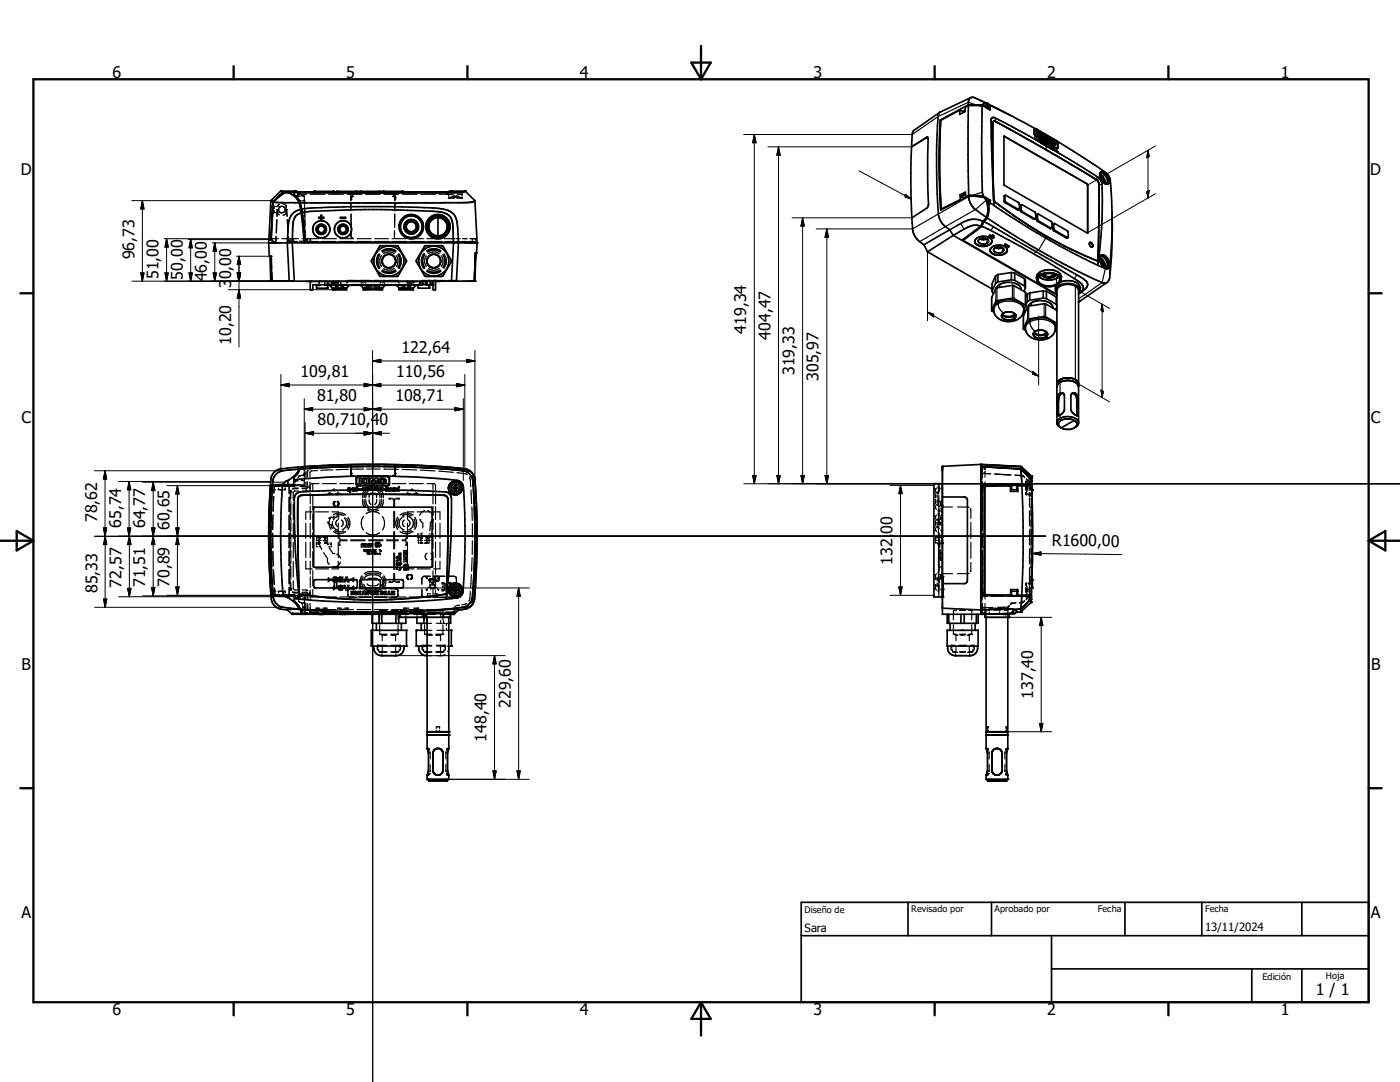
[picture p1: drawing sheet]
<svg xmlns="http://www.w3.org/2000/svg" width="279mm" height="216mm" viewBox="0 0 279 216" stroke-linecap="round" stroke-linejoin="round" font-family="sans-serif">
<defs><g id="words">
<g font-size="3.2">
<text x="22.5" y="15.6">6</text>
<text x="69.1" y="15.6">5</text>
<text x="115.7" y="15.6">4</text>
<text x="162.3" y="15.6">3</text>
<text x="209" y="15.6">2</text>
<text x="255.6" y="15.6">1</text>
<text x="4.1" y="35">D</text>
<text x="273.5" y="35">D</text>
<text x="26.8" y="51.7" transform="rotate(-90 26.8 51.7)">96,73</text>
<text x="31.7" y="55.7" transform="rotate(-90 31.7 55.7)">51,00</text>
<text x="36.5" y="55.8" transform="rotate(-90 36.5 55.8)">50,00</text>
<text x="41.3" y="56.1" transform="rotate(-90 41.3 56.1)">46,00</text>
<text x="46.1" y="57.5" transform="rotate(-90 46.1 57.5)">30,00</text>
<text x="46.1" y="68.8" transform="rotate(-90 46.1 68.8)">10,20</text>
<text x="80.1" y="70.4">122,64</text>
<text x="148.9" y="66.5" transform="rotate(-90 148.9 66.5)">419,34</text>
<text x="153.8" y="67.8" transform="rotate(-90 153.8 67.8)">404,47</text>
<text x="60" y="75.3">109,81</text>
<text x="79.1" y="75.3">110,56</text>
<text x="158.6" y="74.9" transform="rotate(-90 158.6 74.9)">319,33</text>
<text x="163.4" y="75.9" transform="rotate(-90 163.4 75.9)">305,97</text>
<text x="63.3" y="80.1">81,80</text>
<text x="78.9" y="80.1">108,71</text>
<text x="4.3" y="84.4">C</text>
<text x="63.4" y="84.9">80,710,40</text>
<text x="273.6" y="84.4">C</text>
<text x="19.4" y="104.2" transform="rotate(-90 19.4 104.2)">78,62</text>
<text x="24.2" y="105.3" transform="rotate(-90 24.2 105.3)">65,74</text>
<text x="29" y="105.4" transform="rotate(-90 29 105.4)">64,77</text>
<text x="33.8" y="105.7" transform="rotate(-90 33.8 105.7)">60,65</text>
<text x="178.1" y="112.6" transform="rotate(-90 178.1 112.6)">132,00</text>
<text x="209.9" y="108.9" transform="rotate(1 209.9 108.9)">R1600,00</text>
<text x="19.4" y="118.3" transform="rotate(-90 19.4 118.3)">85,33</text>
<text x="24.2" y="117.3" transform="rotate(-90 24.2 117.3)">72,57</text>
<text x="29" y="117.1" transform="rotate(-90 29 117.1)">71,51</text>
<text x="33.8" y="117.1" transform="rotate(-90 33.8 117.1)">70,89</text>
<text x="4.3" y="133.7">B</text>
<text x="273.6" y="133.7">B</text>
<text x="101.9" y="141.2" transform="rotate(-90 101.9 141.2)">229,60</text>
<text x="206.2" y="139.4" transform="rotate(-90 206.2 139.4)">137,40</text>
<text x="97.1" y="148" transform="rotate(-90 97.1 148)">148,40</text>
<text x="4.3" y="183.1">A</text>
<text x="273.6" y="183.1">A</text>
<text x="22.5" y="202.6">6</text>
<text x="69.1" y="202.6">5</text>
<text x="115.7" y="202.6">4</text>
<text x="162.3" y="202.6">3</text>
<text x="209" y="202.6">2</text>
<text x="255.6" y="202.6">1</text>
<text x="262.6" y="198.6">1 / 1</text>
</g>
<g font-size="2.3">
<text x="240.5" y="185.7">13/11/2024</text>
<text x="160.5" y="186">Sara</text>
</g>
<g font-size="1.8">
<text x="160.5" y="182.2">Diseño de</text>
<text x="181.9" y="182.1">Revisado por</text>
<text x="198.5" y="182.1">Aprobado por</text>
<text x="219.1" y="182.1">Fecha</text>
<text x="240.5" y="182.1">Fecha</text>
<text x="252" y="195.5">Edición</text>
<text x="264.6" y="195.3">Hoja</text>
</g>
</g></defs>
<g fill="none" stroke="#000" stroke-width=".23">
<path d="M194.6 19.6l2.2 1.1M54.8 39.9l-.4 .4M54.9 39.8l-.5 .5M55.8 38.9l-.3 .3M56 38.7l-.9 .9M56 38.1h.1M56 38.1l.1 .1M56.1 38.2h.1M56.3 38.3h.1M56.3 38.3h1.1l.4 .2M56.4 38.3l-.2 .2M56.4 38.3h.1"/>
<path d="M56.5 38.3l-.4 .3M56.6 38.3l.2 .1M57.2 38.4h.1M57.2 38.4h.3M57.6 38.4h.1M57.9 38.3h.7v.2M58.2 38.7l.3 .3M58.6 39h.1M58.6 38.4h1.3M58.6 38.7l.1 .2M58.7 38.2h.1M58.8 38.1h.1"/>
<path d="M58.8 39h.1M58.9 39h.1M58.9 39h.6M58.9 39l.3 .4M58.9 39l.6 .1M59 39.1h.1M59 38.3l-.2-.1 .2 .1M59.2 38.3h.2M59.2 38.4h.2M59.3 39.1h.6M59.4 38.4h.1M59.4 38.8h.1"/>
<path d="M59.4 38.4v.1M59.4 38.6v.2M59.5 39.1h.1M59.5 39.7l.2 .4M59.6 38.4h.1M59.6 38.8h1.6M59.7 38.4h.1M59.7 38.4v.1M59.7 38.6v.2M59.8 38.4h.1M60.1 39h.6v1.2M60.1 39.1h.6"/>
<path d="M60.4 39.1h.4v.3M60.6 38.4h2.5M60.8 39.8v.3M61.9 38.8h3M62.6 38.5h.1M62.6 38.3h1.7M62.7 38.5h1.4M63.8 38.4h2.6M64.8 38.5h2.6M65.1 38.3h1.6M65.6 38.8h2.9M67 38.4h2.6"/>
<path d="M67.2 38.3h1.7M68.1 38.5h2.6M69.3 38.8h2.9M69.7 38.3h1.8M70 39.2v.3M70 39.3h.1M70 39.7h.1M70 38.8v.2M70 39.6v.4M70.1 38.7h.1M70.1 38.7l-.1 .1M70.1 39.3h.1"/>
<path d="M70.2 39.3h.1M70.2 39.3h-.1M70.2 38.5h.1M70.3 38.5h-.1M70.3 38.5h.1M70.3 39.2h.1M70.4 39.2h.1M70.4 38.5v.2M70.4 38.9v.3M71.2 38.3v.1M71.2 38.3h.1M71.2 38.4h.1"/>
<path d="M71.4 38.4h.2M71.4 38.5h2.7M71.5 38.4h.1M71.6 38.3h-.1M71.7 38.4h.1M71.7 38.3v.1M71.8 38.3h.7M72.1 38.4h.1M72.3 38.4h.1M72.3 38.3v.1M72.3 38.4h-.3M72.4 38.4h.3"/>
<path d="M72.5 38.4h.1M72.5 38.3v.1M72.5 38.3h.1M72.6 38.4h.1M72.6 38.3h.1M72.6 38.3v.1M72.7 38.3h.1M72.7 38.3h-1.6l.2 .1M72.7 38.3h.4M72.7 38.3v.1M72.9 38.3l-.1 .1M72.9 38.4h.1"/>
<path d="M73 38.3h.1M73 38.8h2.9M73 38.4h-2.8M73.1 38.3l-.1 .1M73.1 38.3v.1h2.5M73.1 38.3h2.4M73.1 38.3h.1M73.2 38.3l-.1 .1M73.2 38.4h.1M73.2 38.3v.1M73.2 38.3h.5M73.3 38.3v.1"/>
<path d="M73.3 38.3h.1M73.4 38.4h.1M73.6 38.3v.1M73.6 38.3h.1M73.7 38.4h.1M73.8 38.4h.1M73.8 38.4h.2M73.8 38.3h.1M73.8 38.3v.1M73.8 38.3l.1 .1M74.1 38.3v.1M74.1 38.4h.3"/>
<path d="M74.2 38.4h.1M74.3 38.3h.1M74.3 38.4h.1M74.3 38.3v.1M74.4 38.3l-.1 .1M74.4 38.4h.1M74.4 38.4v.1M74.4 38.6v.2M74.4 38.3v.1M74.5 38.4h.1M74.5 38.4h-.1M74.5 38.3h.1"/>
<path d="M74.6 38.4h.1M74.7 38.4h-.2M74.7 38.3v.1M74.7 38.3l.1 .1M74.8 38.4h.2M74.8 38.5h2.6M74.8 38.3h-.8v.1M74.9 38.4h.1M74.9 38.3h.1M75 38.4h.1M75 38.3v.1M75.1 38.4h.1"/>
<path d="M75.1 38.3h.1M75.1 38.3h.5M75.2 38.4h.1M75.2 38.4h.2M75.3 38.3h.1M75.3 38.4h.1M75.4 38.4h.1M75.4 38.3v.1M75.5 38.3h.1M75.6 38.3h.5M75.6 38.4h.2M75.6 38.4h.5"/>
<path d="M75.6 38.3v.1M75.7 38.3h.1M75.7 38.3l-.1 .1M75.7 38.4h.1M75.8 38.3h.1M75.8 38.3v.1M75.9 38.3h.1M75.9 38.3l.1 .1M75.9 38.4h.1M76 38.3h.1M76 38.4h.1M76.1 38.4h2.6"/>
<path d="M76.1 38.3h.1M76.1 38.3h1.3M76.2 38.3h.1M76.2 38.4h.1M76.3 38.4h.1M76.4 38.3h.1M76.4 38.3h1.6M76.5 38.4h.1M76.5 38.3v.1M76.6 38.8h3M76.7 38.4h.1M76.9 38.3l.1 .1"/>
<path d="M77 38.4h-.6M77 38.4h.1M77.3 38.3h.1M77.4 38.4h-.1M77.5 38.3h.1M77.5 38.4h.1M77.5 38.4h.2M77.5 38.3h.2M77.6 38.3h.1M77.7 38.3v.1M77.7 38.3h.1M77.7 38.4h.1"/>
<path d="M78.1 38.5h2.6M78.5 38.5h.1M78.5 39.2h.1M78.5 38.5v.2M78.5 38.9v.3M78.6 38.5h.1M78.7 38.5h.1M78.7 39.3h.1M78.8 38.7h.1M78.8 38.7v.1M78.8 39.7h.1M78.8 39.3h.1"/>
<path d="M78.8 38.8v.2M78.8 39.2v.3M78.8 39.6v.4M78.8 39.2v.1M78.9 38.3h1.6M80.3 38.8h2.9M81.4 38.5h2.7M82.1 38.4h-2.7M82.8 38.4h2.8M84 38.8h2.9M84.7 38.5h1.4M86.2 38.5h.1"/>
<path d="M86.3 38.4h.1M86.3 38.4h2.8M86.7 38.4h.1M86.7 38.5h.3M87.4 38.5h.3M87.6 38.8h1.6M87.7 38.4h.1M89.1 38.4h.1M89.1 38.4v.1M89.1 38.6v.2M89.3 38.4h.1M89.4 38.4h.1"/>
<path d="M89.4 38.6l-.1 .2M89.4 38.4v.1M89.4 38.6v.2M89.5 38.3h.1M89.5 38.3l.6 .1M89.5 38.4v.2M89.5 38.4h.9M89.5 38.7v.3M89.5 39.3v.2h.9M89.5 38.8h.9M89.6 38.3h.1M89.6 38.3h-.1"/>
<path d="M89.6 39.5h.1M89.6 39.4h.9M89.7 38.4h-.2M90 38.3h-.1M90 38.1h.1M90.1 38.2l-.1 .1M90.1 38.2h.1M90.1 38.2l-.2 .1M90.2 39.3l-.2 .1M90.4 38.3h-.9v.1M90.4 39.2h.1M90.4 39.2l.1 .1"/>
<path d="M90.4 39.2l-.1 .1M90.5 39.4h.1M90.5 39.2h-.1M90.6 39.4l.1 .1M90.6 39.1l.1 .1M90.7 39.4h.1M90.7 39.2h.1M90.7 39.3v.1M91 39.4h.1M91 39.2h.1M91 39.3v.1M91.1 39.1l-.1 .1"/>
<path d="M91.2 39.4l-.1 .1M91.2 39.2h.1M91.3 39.4h.8M91.3 39.4h.1M91.3 39.2h.1M91.3 38.3h.9M91.3 38.4h.9M91.3 39.2l-.1 .1M91.3 38.8h.9M91.3 39.2l.1 .1M91.6 39.3l.1 .1M92.1 38.3v.1"/>
<path d="M92.1 39.4h.1M92.1 39.5h.1M92.2 38.3h-.1M92.2 38.3h.1M92.2 38.3v.3M92.2 38.7v.3M92.2 39.3v.2h-.9M92.4 38.3l-2.6 .1M92.6 38.3h-.1M92.7 38.2h.1M92.8 38.1l-.1 .1M92.8 38.1h.1"/>
<path d="M184.8 27.4l.1 .1M193.6 39.1l-11.5 6.6M194.8 20.9l-1.5-.5-3.1 1.5a19.3 19.3 0 0 0-5.6 3.1l-2.5 1.8M195.2 21l.8 .3M196 38.3l-2 .7M196.8 39.9l-2.1 1.9-11.2 6.4M197.2 21.3l-.1 .4M197.8 24.1l.3 .5M198.1 24.6h.1M198.6 23.5l.1 .7M198.7 24.2h.1M200.4 27.2h.1"/>
<path d="M200.5 40l-.1 .1M200.5 39.1l-.1 .1M206.4 25.9h.1M206.5 26.8h-.1M206.5 27.6h-.1M206.7 25.7h.1M206.8 27.2h-.1M207.3 28.1h-.1M208.7 29.9h.1M208.8 28.4h.1M208.8 29.1l-.1 .8M209.1 29.1v.1"/>
<path d="M209.2 29l-.1 .1M209.3 29.2h.1M209.4 29.3h.1M209.5 29.4h.1M209.8 29.5l-.1 .1M209.8 28.3h.1M209.9 29.4h.1M210 29.5h-.1M210.2 29.6h.1M210.2 29.8h-.1M210.3 29.8h.1M210.6 28.8h.1"/>
<path d="M210.8 28.1h.1M210.8 29.6h-.1M211.1 28.6h.1M211.1 29.4v.1M211.1 30.3h.1M217 36.7h.1M217.1 36.9h.1M219 35.3l-.3 .5M219.3 36.8h.6M221.4 36.1l-.8 .4M53.8 47.8l.2 .2M53.9 51.1h.1"/>
<path d="M53.9 51.1l.1 .2M54 51.6l.1 1.9M54 51.1h.2M54.1 40h.1M54.1 51.1v.2M54.1 40.1h.1M54.1 51.6l.1 1.9M54.1 45.6l-.1 2M54.1 54.4l.1 1.7v-1.7M54.1 47.8l.2 .2M54.1 47.6h1.5M54.1 47.8h.1"/>
<path d="M54.2 51.1h.1M54.2 51.1v.2M54.2 51.6l.1 1.9M54.2 47.8l.3 .2M54.2 48.1l.2 .2M54.2 42.1v.5M54.3 42.5l-.1 2.1M54.3 54.4v1.7M54.3 40.2h.1M54.3 42.5l-.2 2.9M54.3 42.5h.1M54.3 41.1v.5"/>
<path d="M54.3 41.1h.1M54.3 40.2l.1 .1M54.4 41.1h.1M54.4 40.8l-.1 .3M54.4 40.3v.3M54.4 40.3h.1M54.4 48.3v.1M54.4 48.4v.1M54.4 40.3l-.1 1.5M54.4 48.3h.2M54.4 40.3l.7 .1M54.5 41.1l.2 .1"/>
<path d="M54.5 48.1l.3 .3M54.6 41.2v.4M54.6 42v.5M54.7 48.1l.2 .2M54.7 41.2v.4M54.7 42v.5h-.3M54.7 48.3h.2M54.8 48.4v.1M54.9 48.3v.1M54.9 48.4v.1M55 41.2h.3M55.1 47.1l-.1 1.4 .1-1.4"/>
<path d="M55.2 43.8l-.1 2.7M55.3 42.4h-.3M55.3 42.4l.5 .5M55.3 41.2h.2M55.3 43.8l-.1 2.7M55.3 41.8l-.1 1.4M55.4 42.4h-.1M55.5 41.8h-.1v1.4M55.6 41.8h.1M55.6 41.8l.3 .6M55.7 41.3h.2M55.8 40.7l-.5 .5"/>
<path d="M55.8 40.4h1.7M55.8 42.3l-.2 .1M55.9 41.3h.1M55.9 42.4h.1M55.9 41.3l.4-.1 .4 .2M55.9 41.3l-.3 .5M56.2 47.6h1.5v.2M56.5 40.7l.6 .3M56.6 41.3l.1 .1M56.7 41.4l.2 .3-.2 .6M56.7 41.4h.1M56.7 42.3a.6 .6 0 0 1-.8 .1"/>
<path d="M56.7 42.3l-.1 .1M56.8 42.2l-.1 .1M56.9 41.8h.1M57.1 41v.6M57.1 41v.5M57.1 42.1v.5M57.1 41.8h.1M57.1 42.6l-.6 .4M57.2 41.8l.1 1.4M57.2 41.8h.1M57.3 43.8l.2 2.7-.1-2.7M57.5 47.1l.1 1.4"/>
<path d="M57.7 48v.1h1M57.9 48v.1M58 48.4v.1M58.3 47.6h-.4v.2M58.3 48.2l-.3 .1M58.5 47.6v.2M58.5 48v.2h.9M58.6 47.6h1M58.6 40.4h1.1M59.7 40.1h.4M59.7 40.1l.4 1.5M59.7 48.1h1"/>
<path d="M59.9 40.4l1.3 .1M60 48.2h.7M60.3 47.6h.8M60.3 42.4l.4 3.3M60.3 42.4h.1M60.4 40.1h.4M60.5 42.3l-.2 .1M60.5 43.1h-.1M60.7 46.5l.2 1.6M60.8 40.8v2.5M60.8 40.1v.7M60.8 41.5v1"/>
<path d="M60.8 42.8v.2M60.8 43.9v2.4M60.8 42.3h-.2M60.8 43l.1 2M60.8 43h-.1M60.9 46.9v1.2M60.9 48.1l.1 .1M60.9 48.2v.1M60.9 46.1v2M60.9 48.1h.5M61 48.2h.2M61.2 47.6h.4"/>
<path d="M61.2 48.2h.1M61.3 47.6v.2M61.3 48v.1M61.3 47.6h.1M61.3 48.2h.3M61.4 48.2v.1M61.4 48.4v.1M61.4 48.2h.1M61.4 48.3h.1M61.8 48.1h.4M61.9 47.6v.2M61.9 48v.2h1.6"/>
<path d="M61.9 40.5h.1M61.9 40.5h2.7M61.9 47.6h1.7M63.2 56.9h.1M63.2 57.4h.1M63.2 57.5h.1M63.4 56.8l-.2 .1M63.7 56.6v.2M63.7 56.9h.1M63.7 56.2v.2M63.7 56.6v.2h-.2M63.8 56.2h.3"/>
<path d="M64.2 48.2h2.8M64.3 47.6h2.8M64.4 56.2h.4M64.8 56.6v.2M64.8 56.2v.2M64.9 56.2h.1M65.2 56.8h-.2M65.2 56.8h.1M65.2 56.8h-.1M65.2 56.8l.2 .1M65.3 56.7l-.1 .1M65.3 40.5h2.7"/>
<path d="M65.3 57.5h.1M65.3 56.2v.1M65.3 56.4v.2M65.4 56.9h.1M65.4 57.4h.1M65.4 56.2v.1M65.4 56.4l-.1 .2M65.4 56.5h.3M65.5 56.9h.1M65.6 56.8h.1M65.7 56.8h.1M65.8 56.9h.1"/>
<path d="M66 56.2l.1 .1M66 56.5h.5M66.1 56.8v.1M66.3 56.9h.1M66.3 56.4l.3 .3M66.4 56.7h.1M66.4 56.9h.1M66.4 56.7l-.1 .1M66.4 56.2l.1 .1M66.4 56.8v.1M66.5 56.2v.1M66.5 56.4l-.1 .2"/>
<path d="M66.5 56.1h.1M66.5 56.1v.1M66.6 56.2l.1 .3h-.1M66.6 56.6v.3M66.6 56.2h.4M66.6 56.2h.1M66.7 56.2v.2M66.7 56.8v.1M66.7 56.4h.1M66.8 56.9l.2 .2M66.8 56.4h.2M66.8 56.4h.1"/>
<path d="M67 56.4h.1M67 57.1h.5M67 57.1v.3M67 57.6v.2M67.1 56.8v.1M67.2 56.4h.1M67.2 56.4h.2M67.2 56.8v.1M67.2 56.2h.4v.2M67.3 56.8v.1M67.4 56.9h.1M67.4 56.4h.1"/>
<path d="M67.5 56.2v.2M67.5 56.8v.1M67.6 56.6v.2M67.7 56.8v.1M67.7 48.2h2.9M67.8 56.8v.1M67.8 47.6h2.8M68 57.1h.5M68 56.2v.1M68 56.4v.2M68.2 56.8v.1M68.2 56.8h.1"/>
<path d="M68.4 56.8v.1M68.5 57.1v.3M68.5 57.6v.2M68.6 56.8v.1M68.7 40.5h3.1M68.8 56.8l-.3 .3M68.9 56.8v.1M69 56.8v.1M69.1 56.8v.1M69.3 56.8v.1M69.4 56.8v.1M69.4 56.1h.1"/>
<path d="M69.5 56.2l-.3 .3M69.5 56.8v.1M69.6 56h-.2M69.7 56.8v.1M69.7 56h1.4M69.8 56.8v.1M69.8 56.8l-.1 .1M70 56.8v.1M70 40.4v1.6M70 40.7h.1M70.1 56h.1M70.1 56.1h.1"/>
<path d="M70.1 42.7v2.7M70.1 46.1v1.3M70.1 47.4h.1M70.2 56.8v.1M70.4 56h.1M70.4 56.1h.1M70.4 56.8v.1M70.5 56h.1M70.5 56.1h.1M70.6 56h.1M70.6 56.1h.1M70.7 56.8v.1"/>
<path d="M70.8 56h.1M70.8 56.1h.1M70.9 56.8v.1M71 56.8v.1M71.1 56h.1M71.1 56.1h.1M71.1 56.8v.1M71.3 56h.1M71.3 56.1h.1M71.3 48.2h2.8M71.3 56.8v.1M71.3 47.6h2.8"/>
<path d="M71.4 56.8v.1M71.5 56h.1M71.5 56.1h.1M71.6 56h.1M71.6 56.1h.1M71.7 56h2.4M71.8 56h.1M71.8 56.1h.1M71.9 56.9h2M72 56h.1M72 56.1h.1M72.1 56.2v.2"/>
<path d="M72.1 56.6v.2M72.1 56.9h.1M72.2 56.2l.3 .3M72.2 56h.1M72.2 56.1h.1M72.2 56.9h.3M72.3 56.8v.1M72.3 56h.1M72.3 56.1h.1M72.3 56.8l.2 .2M72.4 56h.1M72.4 56.1h.1"/>
<path d="M72.5 56.9h.1M72.5 56h.1M72.5 56.1h.1M72.5 56.8h.1M72.6 56.9h.1M72.6 56h.1M72.6 56.1h.1M72.6 56.8h.1M72.7 56h.1M72.7 56.1h.1M72.7 56.8h.1M72.7 40.5h3.5"/>
<path d="M72.7 56.2l.3 .3M72.7 56.9h.2M72.8 57.3l.2 .3M72.8 56.8h.1M72.8 56.8l.4 .3M72.9 56h.1M72.9 56.1h.1M72.9 56.8h.1M73 56.9h.1M73 56h.1M73 56.1h.1M73 56.8h.1"/>
<path d="M73 57.7v.1M73.1 56.8l-.1 .1M73.1 56.9h.1M73.1 56h.1M73.1 56.1h.1M73.1 56.8h.1M73.2 57.1v.3M73.2 57.6v.2M73.2 57.1h.2M73.3 56.9h.1M73.3 56.8h.1M73.3 56h.1"/>
<path d="M73.3 56.1h.1M73.3 56.8l.4 .3M73.4 56.8h.1M73.4 56h.1M73.4 56.1h.1M73.5 56.8h.1M73.5 56.9h.1M73.6 56h.1M73.6 56.1h.1M73.6 56.8h.1M73.6 56.9h.1M73.7 57.1v.3"/>
<path d="M73.7 57.6v.2M73.7 57.1h.6M73.7 56h.1M73.7 56.1h.1M73.7 56.9h.1M73.8 56h.1M73.8 56.1h.1M73.8 56.8h.1M73.8 56.9h.1M73.9 56.9h.1M73.9 56.8h.1M74 56.8h.1"/>
<path d="M74 56h.1M74 56.1h.1M74 56.9h.1M74.1 56.9h.1M74.1 56.8h.1M74.2 56h.1M74.2 56.1h.1M74.2 56.8h.1M74.2 56.9h.2M74.3 51.8v.2M74.3 52.2v.2M74.3 56.8v.1"/>
<path d="M74.4 56.8h.1M74.5 56.8l-.1 .1M74.5 56.8h.1M74.6 56.9h.1M74.6 56h.1M74.6 56.1h.1M74.6 56.8h.1M74.6 57.1h.6M74.7 56h2.4M74.7 56h.1M74.7 56.1h.1M74.7 56.8h.1"/>
<path d="M74.8 56.9h.1M74.8 47.6h2.7M74.8 48.2h2.8M74.9 56.8h.1M74.9 56.9h.1M74.9 56.9h2M75 56.9h.1M75 56h.1M75 56.1h.1M75.1 56.8v.1M75.1 56.9h.1M75.1 56.9h.2"/>
<path d="M75.2 56h.1M75.2 56.1h.1M75.2 57.1v.3M75.2 57.6v.2M75.2 56.8h.1M75.4 56h.1M75.4 56.1h.1M75.4 56.9h.1M75.4 57.1h.3M75.4 56.8h.1M75.5 56.8h.1M75.5 56.9h.1"/>
<path d="M75.5 56.8l-.3 .3M75.5 56h.1M75.5 56.1h.1M75.6 56.8h.1M75.6 53.6h.1M75.6 50.6a2.48 2.48 0 0 0 0 3M75.6 54.8l.2 .1M75.7 57.1v.3M75.7 57.6v.2M75.7 56.9h.1M75.7 56.8h.1M75.7 50.7a2.3 2.3 0 0 0 0 2.8"/>
<path d="M75.8 56.8h.1M75.8 57.7v.1M75.8 49.2l-.2 .2M75.9 56.9h.1M75.9 50.8a2.12 2.12 0 0 0 0 2.6M75.9 56h.1M75.9 56.1h.1M75.9 56.8v.1M76 56.8h.1M76 56.8l-.3 .3M76 55.1l.2 .1M76.1 57.3l-.3 .3"/>
<path d="M76.1 56.8l-.1 .1M76.1 51a1.77 1.77 0 0 0 0 2.2M76.2 50.1a2.56 2.56 0 0 1 2.9 0M76.2 54.1a2.44 2.44 0 0 0 2.9 0M76.2 56.2l-.4 .3M76.2 56h.1M76.2 56.1h.1M76.2 49l-.2 .1M76.2 54a2.32 2.32 0 0 0 2.8 0M76.2 50.2a2.29 2.29 0 0 1 2.8 0M76.3 50.3a2.13 2.13 0 0 1 2.6 0M76.3 53.8a2.13 2.13 0 0 0 2.6 0"/>
<path d="M76.4 56h.1M76.4 56.1h.1M76.5 56h.1M76.5 56.1h.1M76.5 56.8l-.2 .2M76.5 50.6a1.7 1.7 0 0 1 2.2 0M76.5 53.6a1.78 1.78 0 0 0 2.2 0M76.7 56h.1M76.7 56.1h.1M76.7 56.2l-.4 .3M76.7 56.2v.2M76.7 56.6v.2"/>
<path d="M76.9 56.8v.1M76.9 56h.1M76.9 56.1h.1M77 56.8v.1M77 40.5h3.2M77.1 56.1h.1M77.3 56.8v.1M77.3 56h.1M77.3 56.1h.1M77.4 56.8v.1M77.4 56h.1M77.4 56.1h.1"/>
<path d="M77.5 56h.1M77.5 56.1h.1M77.5 56.8v.1M77.6 56h.1M77.6 56.1h.1M77.7 56.8v.1M77.7 56.1h.1M77.8 56h.1M77.8 56.1h.1M77.9 56.8v.1M78 56h.1M78 56.1h.1"/>
<path d="M78.1 56h.1M78.1 56.1h.1M78.1 56.8v.1M78.2 56h.1M78.2 56.1h.1M78.2 47.6h2.8M78.3 56.8v.1M78.3 56h.1M78.3 56.1h.1M78.3 48.2h2.8M78.4 56h.1M78.4 56.1h.1"/>
<path d="M78.5 56h.1M78.5 56.1h.1M78.5 56.8v.1M78.6 56.8v.1M78.6 56h.1M78.6 56.1h.1M78.7 46.1v1.3M78.7 47.4h.1M78.8 56.8v.1M78.8 40.4v1.6M78.8 56h.1M78.8 56.1h.1"/>
<path d="M78.8 42.7v2.7M78.8 40.7h.1M78.9 56.8v.1M79 56.8v.1M79 56.8h.1M79 49l.2 .1M79.1 56.9h.1M79.1 56.8h.1M79.1 51a1.77 1.77 0 0 1 0 2.2M79.1 56h-1.4M79.2 56.8v.1M79.2 55.1l-.2 .1"/>
<path d="M79.2 56h.2M79.3 56.8v.1M79.3 56.2l.4 .3M79.4 50.8a2.12 2.12 0 0 1 0 2.6M79.4 56.8v.1M79.4 49.2l.2 .2M79.4 56.1h.1M79.5 56.8v.1M79.5 50.7a2.28 2.28 0 0 1 0 2.8M79.6 54.8l-.2 .1M79.6 53.6h.1M79.6 56.8v.1"/>
<path d="M79.6 50.6a2.49 2.49 0 0 1 0 3M79.7 56.8v.1M79.8 56.8v.1M79.9 56.8v.1M80 56.8l.3 .3M80 56.8v.1M80.2 43.7l-.3 .4-.2 .8M80.3 57.1h.5M80.3 57.1v.3M80.3 57.6v.2M80.6 56.8v.1M80.7 56.8v.1"/>
<path d="M80.8 43.2a2.39 2.39 0 0 1 2.6 0M81 51.8v.2M81 52.2v.2M81 56.8v.1M81.1 56.8v.1M81.2 56.8v.1M81.2 56.6v.3M81.3 56.1h.1M81.3 56.2v.2M81.3 57.1h.5M81.4 56.8v.1M81.4 56.4h.3"/>
<path d="M81.4 56.4h.1M81.5 56.4h.1M81.5 56.9h.5M81.6 56.2h-.4v.2M81.7 56.4h.1M81.7 47.6h2.8M81.8 56.4h.1M81.8 57.1v.3M81.8 57.6v.2M81.8 56.4h.3M81.9 48.2h2.8M82 56.4h.1"/>
<path d="M82.1 56.4h.1M82.2 56.8l-.4 .3M82.2 56.2l-.1 .2M82.2 56.2v.2M82.2 56.6v.3M82.2 56.2h-.3M82.2 56.2h.1M82.5 56.9h.6M82.8 56.2l-.3 .3M83.2 51.8v.2M83.2 52.2v.2M83.5 56.9h.1"/>
<path d="M83.5 57.4h.1M83.5 56.8h.1M83.5 57.5h.1M83.5 40.5h-2.7M83.6 56.8h-.2M83.7 56.2v.1M83.7 56.4v.2M83.8 56.9h.2M83.9 43.7l.4 .6 .2 .6M84 56.2h.1M84 56.2v.2M84 56.6v.3"/>
<path d="M84 56.6v.2M84 56.9h.1M84.1 56.9h-.1M84.2 56.8h-.1M84.2 56.1h.1M84.2 40.5h2.7M84.4 56h-.2M84.4 56.2v.1M84.4 56.4v.2M84.4 56.7v.1M84.6 50.6h.1M84.6 53.6h.1"/>
<path d="M84.6 56h1.2M84.6 50.6a2.48 2.48 0 0 0 0 3M84.6 54.8l.2 .1M84.7 50.7a2.39 2.39 0 0 0 0 2.8M84.8 49.2l-.2 .2M84.8 50.8a2.14 2.14 0 0 0 0 2.6M84.9 56.5h.1M84.9 56.2v.1M84.9 56.4v.1M84.9 56.5h.4M85 55.1l.2 .1M85.1 56h.1"/>
<path d="M85.1 56.1h.1M85.1 51a1.77 1.77 0 0 0 0 2.2M85.1 56.2v.2M85.1 56.6v.2M85.1 50.1a2.56 2.56 0 0 1 2.9 0M85.1 54.1a2.44 2.44 0 0 0 2.9 0M85.1 56.2h.1M85.2 56.2v.2M85.2 56.6v.2M85.2 47.6h2.8M85.2 49l-.2 .1M85.2 50.2a2.25 2.25 0 0 1 2.7 0"/>
<path d="M85.2 54a2.27 2.27 0 0 0 2.7 0M85.3 50.3a2.13 2.13 0 0 1 2.6 0M85.3 53.8a2.13 2.13 0 0 0 2.6 0M85.3 56h.1M85.3 56.1h.1M85.4 48.2h2.8M85.5 44.3h.1M85.5 46.3h.1M85.5 53.6a1.82 1.82 0 0 0 2.2 0M85.5 50.6a1.73 1.73 0 0 1 2.2 0M85.5 45.5h.1M85.5 44.9h.1"/>
<path d="M85.5 56.9h.1M85.5 44.9v.2M85.5 45.3v.2M85.5 56.8v.1M85.5 43.7l-.5 1.2M85.6 45.6l.2 .6M85.6 57.5h.1M85.6 56.8h.1M85.6 56.9h.1M85.6 57.4h.1M85.6 56h.1M85.6 56.1h.1"/>
<path d="M85.7 56.8h-.1M85.7 56h.1M85.7 56.1h.1M85.7 46.2l.3 .3M85.8 46.2h.1M85.8 44.3l-.2 .6M85.8 56.1h.1M85.8 56.5h.6M85.9 56.8h.1M85.9 56.2v.6M85.9 56h.1M85.9 56.1h.1"/>
<path d="M86 56h.1M86 56.1h.1M86 44l-.3 .3M86.1 43.2a2.44 2.44 0 0 1 2.6 0M86.2 56h.1M86.2 56.1h.1M86.2 46.6l.2 .2M86.3 56h.1M86.3 56.1h.1M86.4 56.2v.1M86.4 56.4v.1M86.4 56.8h.1"/>
<path d="M86.4 43.7h.1M86.4 43.3v.1M86.4 43.6v.1M86.4 46.8v.1M86.4 47v.1M86.4 56.6v.1M86.4 43.7l-.2 .1M86.4 46.8l.6 .3M86.4 56h.1M86.4 56.1h.1M86.5 56.1h.1M86.5 56h.1"/>
<path d="M86.6 56h.1M86.6 56.1h.1M86.7 56h.1M86.7 56.1h.1M86.8 56h.1M86.8 56.1h.1M86.9 56h.1M86.9 56.1h.1M87 43.4l-.6 .3M87.1 47.1h.1M87.1 43.4h.1M87.1 47.1h.2"/>
<path d="M87.3 56h.1M87.3 56.1h.1M87.3 47.1h.1M87.3 43.4h.1M87.3 43.4h-.2M87.4 43.1v.1M87.4 43.3v.1M87.4 47.1v.1M87.4 47.3v.1M87.5 47.1h.1M87.5 43.4h.1M87.5 43.4h.2"/>
<path d="M87.5 56h.1M87.5 56.1h.1M87.7 47.1h.1M87.7 43.4h.1M87.7 47.1h-.2M87.8 43.4h.1M87.8 47.1h.1M87.8 43.4l.5 .2M88 49l.2 .1M88.1 51a1.8 1.8 0 0 1 0 2.2M88.2 55.1l-.2 .1M88.2 56h.1"/>
<path d="M88.2 56.1h.1M88.3 43.6l.1 .1M88.3 49.2l.2 .2M88.3 50.8a2.22 2.22 0 0 1 0 2.6M88.4 56h.1M88.4 56.1h.1M88.4 43.7h.1M88.4 46.8h.1M88.4 46.8l-.6 .3M88.4 43.3v.1M88.4 43.6v.1M88.4 46.8v.1"/>
<path d="M88.4 47v.1M88.4 43.7l.2 .1M88.4 50.7a2.28 2.28 0 0 1 0 2.8M88.5 54.8l-.2 .1M88.6 50.6a2.49 2.49 0 0 1 0 3M88.6 46.6l-.2 .2M88.7 47.6h1.5M88.8 56h-2.3M88.8 44l.2 .3M88.9 56h.1M88.9 56.1h.1M88.9 48.2h1.8"/>
<path d="M89 46.2h.1M89 44.3l.2 .6M89 46.2l-.2 .3M89 44.3h.1M89.1 56h.1M89.1 56.1h.1M89.2 44.3h.1M89.2 46.3h.1M89.2 45.6h.1M89.2 44.9l.1 .2M89.2 45.6l-.2 .6M89.3 43.7l.3 .4 .2 .8"/>
<path d="M89.3 45.3l-.1 .2M89.4 56h1.3M89.6 56h.1M89.6 56.1h.1M89.9 51.8v.2M89.9 52.2v.2M90.3 56h.1M90.3 56.1h.1M90.3 40.4l-2.7 .1M90.3 48.2h.1M90.3 48.3h.1M90.4 47.6h.4"/>
<path d="M90.5 56h.1M90.5 56.1h.1M90.9 56h.1M90.9 56h.2M91 48.2h.8M91 47.6h.3M91.1 56h.1M91.1 56.1h.1M91.3 48.2h.1M91.3 48.3h.1M91.4 47.6h.5M92.2 48.2h1"/>
<path d="M92.3 47.6h.9M93 40.4h-2M93.7 48.2h.7M93.8 47.6h.7M94.2 48.2h.1M94.3 47.6v.2M94.3 48v.2M94.4 48.2h.1M94.5 47.6h.1M94.5 40.2l-.8 .2M94.6 48.2h.2M94.7 54.1l-.1 2"/>
<path d="M94.7 47.6h.2v.3M94.7 40.1h.1M94.8 48.2h.1M94.8 48.3h.1M94.8 50.9l-.1 2.2M94.8 54.1l-.1 2 .1-1.7M94.8 40h.1M94.8 40.1h-.1M94.8 50.5h.1M94.8 50.5v.2M94.8 50.5h.2M94.8 50.9v2.2"/>
<path d="M94.9 50.5v.2M94.9 48.1v.2M94.9 51.7l-.1 1.8M191.8 44.6l.6 1.1M197 47.7v.8M197.1 40.3v.1M197.1 40.4h.1M197.1 40.4l.1 .9M197.5 48.8v.1M197.9 59.3v2.6M198.2 45.2l-.4 .8M198.7 57.6v2.5"/>
<path d="M199 57.4v2.6M199.5 56.7v.6M200 49.5v.8M200.5 50.6h.1M200.8 40.4l-.2 .1M202 56.9v2.6M202.4 57v2.6M203.2 41.8l-.2 .1M203.8 41.8l-.2 .1M203.8 41l-.2 .1M204 42.2l-.1 .1M204.6 58.3v2.6"/>
<path d="M205.1 44.9v.5M206.4 43.6l-.1 .1M207.1 43.7l-.2 .1M207.1 42.9l-.2 .1M207.3 44.1l-.2 .1M207.5 54.2a3.2 3.2 0 0 1 4.2 .6l.1 .7M207.5 54.2a1.17 1.17 0 0 0-.6 1.4M207.5 54.2l.1 .6M208.7 47.1v.4l-1.4 2.4-1 .7M209.7 45.5l-.2 .1M210.3 45.6l-.2 .1M210.3 44.8l-.2 .1"/>
<path d="M210.3 54.9v.3M210.5 46l-.1 .1M210.7 56.9l-.1 .5 .1 .4M210.8 55.5v1.2M210.9 56.9l-.3 .6M211.4 56.6v.4M211.5 56.4a3.1 3.1 0 0 1 4 .7v.3M211.6 56.3l.7-.3h1.1a1.91 1.91 0 0 1 2.2 1.5l-.1 .2M211.7 55.2v-.3a2.15 2.15 0 0 0-1.6-1h-.9a2.21 2.21 0 0 0-2.3 1.5M212.3 49v.5M213 47.4l-.2 .1M214.6 57.1v18.7"/>
<path d="M214.9 54.8l-.5 .8M215.7 58.4l-.5 .2M217.1 46.4h.1M218.1 49.1h.1M220.6 53.6l-.6 2.8-4.8 3.2M221.4 52.7l-.8 .4M221.5 53v2.4M198.3 61.8a2.41 2.41 0 0 1 2.7-1.7 3 3 0 0 1 3.3 1.5v.2M199.2 60.2a2.29 2.29 0 0 0 1 2.2M200.2 62.4a.72 .72 0 0 0-.3 .9 .72 .72 0 0 0 .7 .5 2.6 2.6 0 0 0 1.8-.2M200.2 62.4a1.73 1.73 0 0 1 2.6 .6l-.4 .6M202.3 62.4v.5"/>
<path d="M202.3 63.1v.5M202.4 63.6l.7 .1M204.3 63v2.6M204.6 65.4a2.67 2.67 0 0 1 3-1.7 2.67 2.67 0 0 1 3 1.7M205.1 61.2v2.6M205.3 61.1v2.5M205.5 63.9a2.36 2.36 0 0 0 1.1 2.2M205.9 60.4v.6M206.6 66.1a.74 .74 0 0 0-.4 .8 .74 .74 0 0 0 .8 .6 2.58 2.58 0 0 0 1.7-.2M206.6 66.1a2.02 2.02 0 0 1 2.5 .4v.4l-.4 .4M208.4 60.6v2.6M208.6 66.1v.5"/>
<path d="M208.6 66.7v.6M208.7 60.7v2.5M208.7 67.3l.3 .1h.4M210.9 61.8l-.1 .1M211 79.8l.3 .1M211.6 75.8v2.6M215.1 79.8l-.2 .1M54 99.4h.1M54 99.6l-.1 1.5M54 97h1.5M54 99.2v.2M54 99.2l-.1 2.9"/>
<path d="M54 99.2h.1M54.1 99.4h.1M54.1 99.6l-.1 1.5M54.1 97l-.1 1.5M54.2 99.2l-.1 .2M54.2 99.2v1.4M54.3 98h.1M54.3 98.1l-.1 1.1M54.6 97.9l-.1 .1M54.6 99.1l-.1 2.7M54.7 96.9l-.4 .1M54.7 95.1l-.3 .7v1.3"/>
<path d="M54.8 96.9l-.1 1.5M55 97.7h-.4v.1M55 96.7h.1M55 96.7v.1M55 96.8v.1M55 96.7h.9M55.2 96.7l.1 .1M55.3 96.9h.1M55.3 96.8h1.8M55.3 96.9v.1M55.3 96.8h.1M55.4 96.8l.1 .1"/>
<path d="M55.4 97.7h.8M55.6 96.8v.3M55.6 97.4v.3M55.9 97.7h.1M55.9 96.8h.1M55.9 96.9l-1 .1M56 96.7l-.5 .1M56 96.8h.5M56.2 97h1.5M56.5 96.7l.5 .1M56.5 96.9h.1M56.5 96.9h.6"/>
<path d="M56.8 96.7h.8M56.9 96.8h.1M56.9 96.8v.3M56.9 97.4v.3h-.3M57.1 97h.1M57.1 96.8h.1M57.1 96.9h.1M57.2 96.8h.1M57.4 96.7l-.2 .1M57.6 96.7v.1M57.6 96.8v.1M57.6 96.7h-.1"/>
<path d="M57.7 97v.1M57.7 97v1.5M57.7 99.2v2.9M57.9 93.8l-1.6 .1-.8 .4M58 98.2h.1M58 97.9l-.1 2M58 98.2v1.3M58.2 97.8l-.2 .4M58.4 97.6h.1M58.6 98.1l-.1 1.7M58.6 96.9h.1M58.6 96.9h.9"/>
<path d="M58.6 96.7h.4M58.8 97.1h-1.1v1.4M58.9 96.6l-.1 .3M58.9 96v.3M59 96.7h.1M59.2 95.7l-.3 .3M59.3 96.7h.4M59.5 97.5l-1.1 .1M59.5 95.9l-.6 .1M59.6 98h-.9M59.6 97.4l-1.2 .1M59.7 95l-.2 .4"/>
<path d="M59.8 96.8h.3M59.8 97.1h1.1M60 96.9h.7M60 95h-.3M60.1 96.8h.1M60.1 94.9h.1M60.1 94.9l-.4 .1M60.3 97.5h.7M60.4 96.8h.1M60.4 96.8l.3 .1M60.5 94.7h.1M60.6 94.6l-.1 .1"/>
<path d="M60.6 94.6h.1M60.7 93.2v.3M60.7 93.7v1.5M60.7 95.9v1M60.7 96.9l.1 .1M60.7 95.5v.3M60.7 95.8l-.6 .1M60.7 95.8v.4M60.8 94.7l-.1 .2h-.3M60.8 97l.1 .1M60.8 94.6l.1-.2-.3 .2M60.9 93.1v.1"/>
<path d="M60.9 93.3v.5M60.9 94.1v1.2M60.9 96.2v.9M61 97.5h.1M61.1 97.3l-.9 .1M61.2 97.5h-.2M61.3 96.1l-.1 1.1M61.3 93.4h-.4M61.4 97.2h.1M61.4 93.9l-.1 1.3M61.4 96.2v1.1M61.4 97.9l-1.1 .1"/>
<path d="M61.5 93.5l-2.9 .2M61.5 93.5h.1M61.5 93.8l-.1 1.4M61.7 93.6h.1M61.9 96.2l-.2 1.4M61.9 94.1v1.1M61.9 98.4v2.1M62 96.7l-.1 1.2M62.2 93.4h-.5M62.2 93.4l-.5 .1M62.4 96.5v1.5M62.4 98.8v3"/>
<path d="M63.3 93.4l-1.6 .2M63.4 93.3l-1.2 .1M63.4 93.9l-1.4 .1M63.6 96.5l-1.5 .1M64.3 96.5h2.8M65.1 93.3l-2.9 .1M65.9 98.2l-.4 .3h.8M66.3 97.9l.3-.3 .4 .3M66.3 93.3l-2.4 .1M66.4 93.1l-2.4 .1M66.4 93.8l-2.4 .1M67.4 98.2l.4 .3h-.8"/>
<path d="M67.8 96.5h2.8M68.7 93.1l-2.9 .1M69.3 97.6h.1M69.3 97.6v.2M69.3 97.8l.1 .2M69.4 97.4l-.1 .1M69.4 93.2h-2.4M69.5 97.3l.2 .1M69.5 98h.1M69.5 97.7h.1M69.5 97.6v.1M69.5 93l-2.4 .1"/>
<path d="M69.5 93.7h-2.4M69.5 97.8h.1M69.5 97.9h.1M69.6 97.9h.1M69.7 97.5h-.1M69.7 98h-.1M69.7 98h.1M69.8 97.9h-.1M69.8 97.5v.1M69.8 97.7l-.1 .2M69.8 97.9v.1M69.8 98.1v.2"/>
<path d="M69.8 97.4h-.1M69.9 97.4l.1 .3M70 97.9l-.1 .4M70 94.5h.1M70 94.2l.1 .5M70 93.6h.1M70.1 93.5v.1M70.1 94.7v.1M70.1 93.4l-.1 .1M70.1 93.6l-.1 .3M70.1 93.2h.1M70.1 92.8v.2"/>
<path d="M70.1 93.1v.2M70.1 94.8l.1 .1M70.2 94.9h.1M70.2 97.6v.2M70.2 97.8l.1 .2M70.3 94.9h.1M70.3 98h.1M70.3 97.4h.1M70.3 97.4l-.1 .1M70.4 94.9h.1M70.4 95h.1M70.4 97.8h.1"/>
<path d="M70.4 97.6v.2M70.4 98h.1M70.4 97.3h.1M70.4 97.3h.2M70.4 98h.2M70.4 97.9h.1M70.4 97.5v.1M70.5 97.9h.1M70.5 97.5h.1M70.6 97.9h.1M70.6 97.5v.1M70.6 97.8h.1"/>
<path d="M70.7 97.6l-.1 .2M70.7 97.4h.1M70.7 97.4l.1 .1M70.8 97.8l-.1 .2M70.8 97.5h.1M70.8 97.6v.2M71 97.4h.1M71 97.5h.1M71 97.4v.1M71.1 97.5v.1M71.1 97.9l-.1 .1M71.1 97.3v.1"/>
<path d="M71.1 97.7v.1M71.2 97.1l-.1 .1M71.2 98h-.1M71.2 97.1l.1 .1M71.3 97.9h.1M71.3 97.3l.1 .1-.1 .2M71.3 97.7v.2M71.3 96.5h2.8M72.3 93.1h-2.9M72.3 99.7l.1 .8 .2 .5M72.5 93.1l-2.4 .1M72.6 93h-2.5"/>
<path d="M72.6 93.6h-2.5M72.7 99.7v.6l.3 .7M72.7 97.8l-.4 .9v.6M72.8 97.8h.1M73 93.1h2.9M73 99.7a1.55 1.55 0 0 0 1 1.6M73.2 97.3a2.06 2.06 0 0 1 2.4 0M73.2 93h2.7M73.2 93.6h2.7M73.2 93.1h2.7M73.4 97.6l-.3 .2a1.74 1.74 0 0 0-.4 1.5M73.7 99.7v.6l.3 .3"/>
<path d="M74 97.7a1.52 1.52 0 0 0-1 1.6M74 98.4l-.3 .3v.6M74.1 97.3a1.7 1.7 0 0 1 1.8 .8M74.4 96.8v.1M74.4 96.8h.1M74.5 96.8v.1M74.8 96.5h2.7M74.8 98.4l.3 .3 .1 .6M74.9 97.7a1.52 1.52 0 0 1 .9 1.6M75.2 99.7l-.1 .6-.3 .3M75.8 99.7a1.54 1.54 0 0 1-.9 1.6M75.9 97.8h.1"/>
<path d="M75.9 98.1h.1M76.1 97.8h.1M76.1 97.8l.4 .9v.6M76.1 98.6l.1 .7M76.2 99.7l-.1 .8-.3 .5M76.3 97.8h.1M76.5 99.7l-.1 .8-.2 .5M76.6 93.1h2.8M76.6 93h2.9M76.6 93.6l2.9 .1M76.6 93.1l2.9 .1M76.9 97.9h.1"/>
<path d="M76.9 97.9l.1 .1M77 97.4v.1M77 97.9h.1M77 97.4h.1M77 97.5h.1M77 97.8h.1M77 97.3v.1M77 97.5v.1M77 97.7v.1M77.1 97.1l-.1 .1M77.2 98h-.2M77.2 97.1l.1 .1"/>
<path d="M77.2 97.9h.1M77.3 97.3v.1M77.3 97.7l-.1 .2M77.3 97.5v.1M77.3 97.4h.1M77.3 97.5h.1M77.4 97.4v.1M77.5 97.8l.1 .2M77.6 97.4l-.1 .2M77.6 97.4l.1 .1M77.6 98h.2M77.7 99.5l.3 .1"/>
<path d="M77.7 97.6v.2M77.7 97.9h.1M77.9 98h.1M77.9 97.9h.1M77.9 97.6v.3M78 97.4l-.1 .1M78 97.4l.1 .1M78.1 97.9l-.1 .1M78.1 97.7v.2M78.2 96.5h2.8M78.3 97.9h.1M78.3 99.6h.3v1.6"/>
<path d="M78.3 97.9v.1h.2M78.3 99.4l-.6 .1M78.3 97.5h.1M78.3 97.5v.1M78.3 97.7v.1M78.4 97.4h.1M78.5 95h.1M78.5 94.9h.1M78.5 94.9v.1M78.5 97.4h-.1M78.5 97.9l.1 .1M78.5 97.7h.1"/>
<path d="M78.5 97.8h.1M78.5 97.5l.1 .1M78.5 97.8l.2 .1M78.6 97.3h.1M78.6 97.5h.1M78.6 97.6h.2M78.7 98h.1M78.7 94.8h.1M78.7 97.9h.1M78.7 97.3h.1M78.7 97.7h.1M78.7 92.8l.1 .2"/>
<path d="M78.7 93.1v.1M78.7 97.5h.1M78.7 93.2h.1M78.7 93.2l.1 .1M78.8 94.7l-.1 .1M78.8 97.8l-.1 .1M78.8 93.6h.1M78.8 97.4h.1M78.8 93.5v.4M78.8 93.4v.1M78.8 94.5h.1M78.8 94.2v.5"/>
<path d="M78.8 97.6h.1M78.9 97.7v.2M78.9 97.5h-.1M78.9 97.4v.1M78.9 97.9v.1M79 99.4l.7 .1M79.1 99.6h-.3v1.6M79.1 97.8l.1 .2M79.1 97.5v.2M79.2 97.4h.1M79.3 97.3h.1M79.3 97.9v.1"/>
<path d="M79.3 97.5v.2M79.3 97.5h.1M79.4 97.3v.1M79.5 97.5h-.1M79.5 97.5h.1M79.5 97.6l.1 .2M79.6 97.9v.1M79.6 97.3l-.1 .1M79.6 97.1v.1M79.7 99.5l-.3 .1M79.7 97.1v.3M79.7 97.7v.3"/>
<path d="M80.2 93.1l2.9 .1M80.3 93.7l2.9 .1M80.3 93.1l2.9 .1M80.3 93.2l2.9 .1M81.4 98.2l-.3 .3h.7M81.7 96.5h2.8M81.8 97.9l.4-.3 .4 .3M82.9 98.2l.4 .3h-.7M83.8 93.3l2.8 .1M83.9 93.8l2.9 .2M83.9 93.2l3 .2M83.9 93.4l3 .1"/>
<path d="M85.2 96.5l1.5 .1M86.4 96.5v1.2M86.4 98.2v2.3M86.9 96.7v1.2M86.9 98.4v2.1M87.4 93.5h.1M87.4 93.5l2.8 .2M87.6 94l2.9 .2M87.6 93.4l2.9 .3M87.6 93.6l2.9 .2M90.9 93.8l1.7 .1 .8 .4M91.2 94.3l2 .4"/>
<path d="M91.2 93.9l1.7 .1 .6 .3M91.3 93.7l.3 .1a3.2 3.2 0 0 1 2 .4M93.7 95.2l.2 .6v1.3M94 97.8l.1 2.7M94.1 94.9l.2 .8 .1 1.4M94.1 95.1l.2 .6 .2 2.4M94.2 94.9a3.6 3.6 0 0 1 .3 2.2M94.4 97.7l.2 2.8M94.6 97.7l.1 2.8M94.6 99.1l.1 2.1M186.4 98.3h.2M186.4 97.6h.1"/>
<path d="M186.6 97.6h.1M186.7 97.6v.5M186.7 98.5v.8M186.7 99.7v.8M186.8 98.3h.2M186.9 97.4l-.2 .2M187 98.3v.2M187 98.8v.5M187 99.7v.6M187.3 99.6h.1M187.3 98.2l.1 .3M187.3 98h.1"/>
<path d="M187.3 97.4l.1 .1M187.3 97.2l.1 .1M187.3 97.6h.1M187.3 97.5l.1 .4M187.3 97.8h.1M187.3 97.9l-.3 .4M187.3 98.3h.1M187.3 99.5v1.5M187.4 99.4l-.1 .1M187.4 97.1v.1M187.4 96.5v1.5M187.4 98.8v3"/>
<path d="M187.4 96.9l-.2 .3M188.1 97.3l-.4 .3M195.7 97.5h.1M195.7 96.9h.1M195.7 93.1h.1M195.7 96.7h1.4M195.9 96.9h.2M195.9 94.5h.1M195.9 93.7h.1M195.9 93.4h.1M195.9 93h.2M195.9 93.3v.3"/>
<path d="M195.9 93.7v.8M195.9 95.1v24.9M195.9 97.5h.1M196 93.1h.1M196 97.3h.1M196 98h.2M196 93.4h.1M196 93.6h.2M196 93.1l-.1 .1M196 93.1v.1M196 93.4v.3M196 93.9v1.3"/>
<path d="M196 96.2v1.1M196 97.4v.3M196 97.9v1.6M196.1 97.1h.1M196.1 97.4h.1M196.1 93.4v.4M196.1 94.1v1.2M196.1 96.2v2.3M196.1 99.2v2.9M196.3 97.1h.1M196.3 93h.3v.1M196.4 98h.2"/>
<path d="M196.4 97.4h.2M196.4 93.6h.2M196.4 96.9h-.2M196.5 94.5l-.4-.1 1.6 .1h-.8M196.6 93.2v.5M196.6 94v1.2M196.6 96.1v.9M196.8 93.1v.1l1.4 .1M196.8 92.8v.1M197.7 96.7h2.7M198.5 94.6l1.6 .1M198.8 93.3l2.7 .2"/>
<path d="M200.1 94.7l1.6 .1M200.1 94.7h1.6M201.1 96.7l1.3 .1M201.6 96.8v.2M201.7 96.8h.1M201.7 96.8v.3M201.7 97.4v.3M201.8 97h.4M201.9 96.8h.3M202.2 93.5l1.3 .1 .4 .3M202.4 96.8h.1M202.6 94.9l1.6 .1"/>
<path d="M202.6 94.8l1.6 .1M202.6 96.8h.4M202.6 96.9h.4M203.1 96.8v.3M203.1 97.4v.3M203.2 96.8v.1M203.8 93.6h.1M203.9 96.7v.1M204 96.9h.1M204.2 95l.3 .3M204.2 94.9l.3 .3M204.2 94.9v.1"/>
<path d="M204.2 94.2l.4 .3M204.7 97.5h.1M204.7 97.3h.1M204.7 98.6h.1M204.7 96.9v.9M204.7 98.3v.4h.2M204.7 96.1h.1M204.8 94.5h.1v.2M204.8 96.1v.5M204.8 97v.8M204.8 98.2v.4M204.8 95.5l.3 .4"/>
<path d="M204.8 96.2h.1M204.8 98.6h.1M204.8 95.7l.4 .3h.3M204.8 96.2l.2 .6M204.9 94.7v.2M204.9 97.5h.2l-.1 .2M204.9 96h-.2v.5M205 98l-.2 .6M205 94.9h.1M205 97.3h.1M205 94.9l.3 .1M205 97l.1 .3h-.2"/>
<path d="M205 97.4v.1M205.1 95.9h.1M205.2 96.5v.2M205.2 95.9v.3M205.2 98.7h.3M205.4 95.3v.5M205.4 96.2v.5M205.4 96v.5M205.4 96.9v.9M205.4 98.3v.4M205.5 98.8v.3M205.5 99.4v1.7"/>
<path d="M205.5 98.6h.1M205.5 95h.3M205.6 98.6l-.1 .1M205.7 96h.1M205.7 98.6h.1M205.8 95h.1M205.8 96h.1M205.8 96v.7M205.8 98.3v.5l-.1-.1M205.8 96.8h.1M205.8 98.6h.1M205.8 97.8h.1"/>
<path d="M205.8 97.3h.1M205.8 97.6h.1M205.8 97h.1M205.8 97.4h.1M205.8 97.5h.1M205.8 97.3l.1 .1M205.8 96.9h.1M205.8 95v.2M205.8 95.3v.5M205.8 96.8v1M205.8 98.8v.3M205.8 99.4v1.7"/>
<path d="M205.8 98.5v-.2v.3M205.8 95.9h.1M205.8 96.5h.1M205.8 97.7h.1M205.8 95.7h.1M205.8 96.3h.1M205.8 95.1h.1M205.8 95.4h.1M205.9 95.9h.1M205.9 96h.1M205.9 96.8h.1M205.9 97h.1"/>
<path d="M205.9 96.8v.1M205.9 98.8h.1M205.9 97.8h.1M205.9 97.8v.3M205.9 97.8v.2M211 82.5l.3 .1M211.6 82.8v.7l.2 .4M215.1 82.5l-.2 .1M53.8 108.1v2.6M53.8 106.4v2.9M53.8 105v2.5M53.8 111.3l.1 2.6"/>
<path d="M53.8 110l.1 1.5M53.9 102.8l-.1 2.9M53.9 101.8l-.1 2.5M53.9 105v2.5M53.9 108.1v2.6M53.9 113.6l.1 .3M54 113.9l.1 2.6M54 114.5v1.5M54 111.3l.1 2.6M54 101.8l-.1 2.5M54 108.2l.1 2.7M54 104.7v2.8"/>
<path d="M54.1 116.3v.1M54.1 116.5h.1M54.1 114.5l.1 1.5M54.1 111.6l.1 2.8M54.1 118.7h1.4M54.1 101.2v2.8M54.1 117.2l.1 1.5M54.2 116.3v.2M54.2 116.5h.1M54.2 115.1l.1 1.4M54.3 116.5h.1M54.3 116.5l.1 .8"/>
<path d="M54.4 117.6h.1M54.4 106.4v2.9M54.4 118.2l.2 1.3 .2 .6M54.5 110v3M54.5 118.7h.2M54.5 102.7l-.1 3M54.5 101.8v.2M54.6 113.7l.1 2.9M54.6 117.6l.1 .2M54.7 117.9l.4 .1M54.8 117.3l.1 1.5M55 118.7l.9 .1"/>
<path d="M55 118.8v.1M55 118.9v.1M55 119h.9M55.2 119h-.2M55.3 118.8h.1M55.3 118.7v.1M55.3 118.9h1.8M55.3 118.9h.2M55.4 118.9h.1M55.4 118.9l-.1 .1M55.5 118h.7M55.6 118.9h.1"/>
<path d="M55.6 118v.3M55.6 118.6v.3M55.7 118.9h.9M55.7 119h.3M55.9 118.9h.1M55.9 118h.1M56.5 118.7h.6M56.5 119h.4M56.6 118h.3v.3M56.8 119h.8M56.9 118.9h.1M56.9 118.6v.3"/>
<path d="M57.1 118.8h.1M57.1 118.9h.1M57.2 118.9h.1M57.2 118.9l.1 .1M57.5 119h.1M57.6 118.8v.1M57.6 118.9v.1M57.7 102.8v2.9M57.7 106.4v2.9M57.7 110v2.9M57.7 113.6v2.9M57.7 117.2v1.5"/>
<path d="M57.7 117.2v1.4M57.9 100.6v3.1M57.9 104.4v3.1M57.9 108.2v3.1M57.9 112v3.1M57.9 115.8l.1 2M58 117.5h.1M58 100.1v2.6M58 103.3v2.6M58 106.6v2.5M58 109.8v2.6M58 113v2.6"/>
<path d="M58 116.2v1.3M58 117.5l.2 .4M58.4 118.1l1.1 .1M58.4 118.2l1.2 .1M58.5 100.6v3.1M58.5 104.4v3.1M58.5 108.2v3.1M58.5 112v3.1M58.5 115.9l.1 1.6M58.6 119h.1M58.7 117.7h.9M58.7 118.8h.1"/>
<path d="M58.8 118.6l-2.6 .1M59 118.8v.1M59 119v.2M59 119.2l.3 .3M59 119.2h.2M59 119h-.3M59 119h.1M59.3 119h.4M59.3 119.2h.2M59.5 118.8h.1M59.5 118.8v.1M59.5 119.2h.1"/>
<path d="M59.5 119.2l.4 .1M59.5 119.1v.1M59.5 119.8l.3 .4M59.9 118.6h1M59.9 118.9l-.1 .1M59.9 118.8h-1.2M60 118.9h.1M60.1 118.9h.1M60.3 118.3l.8 .1M60.3 118.2h.8M60.3 117.7l1.2 .1M60.4 119.3l.4 .1"/>
<path d="M60.4 118.9h-.2M60.6 118.8h.1v1M60.8 118.8h-.7M60.8 120v.3M60.8 118.8v.2M60.8 119.2v.5M60.8 118.7v.1M60.9 118.6v.1M60.9 118.6v.9M61 112v1.5h1.3M61 104.4v3M61 108.2v3"/>
<path d="M61.1 118.2h.1M61.1 118.2h.2M61.2 118.5l.1 1M61.4 118.4v.1M61.4 118.5h.1M61.4 118.5v1M61.8 118.1l.1 1.4M61.9 101.1v2.6M61.9 104.4v3M61.9 108.2v3M61.9 112v2.6M61.9 115.1v2.1"/>
<path d="M61.9 117.7l.1 1.2M62.1 119.1h1.5M62.3 102.1h-1.3v1.6M62.4 102.5v3.1M62.4 106.3v3M62.4 110.1v3M62.4 113.8v3.1M62.4 117.6v1.5M63 113.5h2.6M63 102.1h2.6M63.1 108.9v.2h.3M63.2 107.8h.2"/>
<path d="M63.2 107.8v.2M63.2 107.8h.1M63.2 108.1l.1 .3M63.2 107.7v.1M63.2 107.3v.2M63.2 107.3h.2M63.4 108.4h-.3v.2h.2M63.5 108.4h.2M63.5 107.8h.6M63.5 107.3h.2M63.5 108.6h.2M63.7 108.3l.5 1.4"/>
<path d="M63.7 107.5v.2M63.7 107.7v.2M63.7 107.9v.2M63.7 107.8h.1M63.7 109.1h.3M63.7 107.2h.1M63.7 107.6v.4M63.7 108.3h.1M63.7 107.3h.1M63.7 108.4h.1M63.7 107.2v.2M63.7 107.3v.2"/>
<path d="M63.7 108.1v.2M63.8 108.3v.1M63.8 107.3h.1M63.8 107.2h.3M64.3 119.1h2.8M64.4 107.2h.4M64.5 107.8h.5M64.6 110.3l.8 1.1v.7l.2 .4M64.8 107.3h.1M64.8 108.4h.1M64.8 108.3h.1M64.8 107.3h.2"/>
<path d="M64.8 108.4h.2M64.8 107.3v.2M64.8 108.1v.2M64.8 107.6v.4M64.8 107.2h.1M64.8 107.8h.1M64.9 107.3h.1M64.9 107.3l.5 1.4M65.1 107.3h.2M65.1 108.4h.5M65.2 107.8h.2M65.3 107.3v.2"/>
<path d="M65.3 108.6h.3M65.3 108.1v.3M65.4 107.7v.3M65.4 104.2h.1M65.4 104.2l.2 .3 .4 .2M65.5 115.3l.3 .1M65.5 115.4l.2 .1M65.6 112.5h.1M65.6 109.1h.2M65.6 103.4h.1M65.7 115.8l-.2 .1M65.7 109.3l.8 1.2h.3"/>
<path d="M65.8 115.9l-.3 .1M65.8 108.4h.3v.2h-.2M65.9 115.6l.2 .1h-.2M66 115.5l.3 .1M66 104.7l.3 .7M66 104.7h.1M66.1 103.2a2.04 2.04 0 0 0 0 2.4M66.1 108.9v.2h-.1M66.2 102.1h1.3v1.6M66.3 115.7l-.3 .1M66.3 105.4h.1M66.3 104.6l.1 .1"/>
<path d="M66.4 104.7h-.1M66.4 104.7l.4 .8 .6 .3M66.4 104.1l-.1 .4M66.4 103.3l-.5-.1-.3 .2M66.4 103.3h.1M66.4 115.9h.1M66.4 115.7v.1M66.4 115.8v.1M66.5 113.1h.1M66.5 116l.1 .1M66.5 115.3v.1M66.5 115.6v.1"/>
<path d="M66.5 103.3h.1M66.5 102.7a2.16 2.16 0 0 1 2.5 0M66.5 106.1a2.16 2.16 0 0 0 2.5 0M66.5 117l.3 .1M66.5 117.1l.2 .1M66.6 100.8l.2 .2M66.6 100.8l.1 .1M66.6 103.4l.1 .1M66.6 115.2h-.1M66.6 115.4h-.1M66.6 115.4h.1M66.6 115.6h-.1"/>
<path d="M66.7 115.8v.1M66.7 115.1l-.1 .1M66.7 115.8h.1M66.7 103.5l-.2 .3M66.7 100.9l.1 .1M66.7 117.5l-.2 .1M66.7 100.1l-.2 .4 .1 .3M66.7 100.2l-.1 .2 .1 .5M66.7 100.9h.1M66.7 116.2h.3M66.7 103l-.3 .3M66.8 115.8h-.1"/>
<path d="M66.8 115.1h.2M66.8 101h.1M66.8 116h.2M66.8 117.6h-.3M66.8 100l-.3 .4 .1 .4M66.8 105.9h.1M66.8 105.9l.7 .2 1-.1M66.8 100.1h-.1M66.8 100.1h.1M66.8 100.9h.1M66.8 100.1l-.1 .1M66.9 100.2a.41 .41 0 0 0 0 .7"/>
<path d="M66.9 117.3h.2l-.2 .1M66.9 115.5h-.2M67 115.3h-.2M67 115.7h-.2M67.1 115.9h.1M67.1 115.1l.1 .1M67.1 117.2l.2 .1-.2 .2M67.1 115.3v.1M67.1 115.4l-.1 .1M67.1 102.8l.7-.1 .7 .1M67.2 115.9h-.1M67.2 115.8h.1"/>
<path d="M67.2 110.6l.5 .3 .2 .5M67.2 115.2l.1 .1M67.3 115.6h.1M67.3 116l-.2 .1M67.3 115.6l-.2 .1M67.3 100.2a.39 .39 0 0 1 .2 .3 .39 .39 0 0 1-.2 .4M67.3 115.9v.1M67.3 115.4v.1M67.3 100.1l.1 .1M67.4 100.1h.1M67.4 101h.1M67.4 103.8a.74 .74 0 0 0 0 1.3"/>
<path d="M67.4 100a.58 .58 0 0 1 0 1M67.4 105.8h.1M67.4 100.2l.2 .3-.2 .4M67.4 100.9h-.1M67.5 100.1l.1 .3-.1 .5M67.5 117.1v.3M67.5 100.9l-.1 .1M67.5 117.6l.2 .2M67.5 104.4v3M67.5 108.2v3M67.5 112v1.5h-1.3M67.5 115.9h.1"/>
<path d="M67.6 115.8l-.1 .1M67.6 116l.1 .1M67.6 115.3v.1M67.6 116h.1M67.6 115.7h.1M67.6 115.5h.1M67.6 115.5l.1 .1M67.7 108.2v.6M67.7 117.8h.1M67.7 116.8h.1M67.7 116.8l-.2 .2M67.7 103l-.6 .2-.4 .3"/>
<path d="M67.7 117.4h.1M67.7 117.2h.1M67.7 106.8v.7M67.7 115.2l-.1 .1M67.7 115.6l-.1 .1M67.7 117.2v.2M67.7 117.4v.1M67.7 117.5l.1 .1M67.8 115.6h.1M67.8 106.8v.3M67.8 116.1h.3M67.8 115.8v.1"/>
<path d="M67.8 115.1h.1M67.8 115.5h.1M67.8 115.1h.3M67.8 119.1h2.8M67.8 115.4v.1M67.8 115.3v.1M67.8 115.7v.1M67.8 107.4v.3h1.5M67.8 108.5v.3M67.8 117.8h.1M67.8 116.8h.1M67.8 117l-.1 .1"/>
<path d="M67.9 115.9h.1M67.9 116.8h.2M67.9 117.8h.2M67.9 115.5h.1M67.9 115.3h.1M67.9 115.7h.1M67.9 117h.1M67.9 117.6h.1M67.9 112.2a1.32 1.32 0 0 1-1.4 .9M68 115.7h-.1M68.1 115.3l.1 .1M68.1 117l.1 .1"/>
<path d="M68.1 117.6h.1M68.1 115.7l.1 .1M68.1 103.8a.74 .74 0 0 1 0 1.3M68.2 115.9h-.1M68.2 115.4l-.1 .1M68.2 117.4v.1M68.2 117.5l-.1 .1M68.2 117.2h.1M68.2 117.4h.1M68.2 116.8l.2 .2M68.2 117.2v.2M68.2 115.1h.2v.4"/>
<path d="M68.4 117.6l-.2 .2M68.4 115.8v.3h-.2M68.4 117.6h.1M68.5 102.8h.1M68.5 106h.1M68.5 117.1v.3M68.7 116.8l.1 .3M68.7 103.4h.1M68.7 103.4a1.43 1.43 0 0 1-.4 2.3M68.8 115.8l-.2 .3h.1M68.8 116.8l.2 .2M68.9 117.4l.2 .4"/>
<path d="M68.9 116.1h-.1M69.1 117.2v.3l.1-.3M69.1 115.6v.1M69.1 115.9l-.2 .1M69.1 115.1l-.2 .4M69.1 115.5l.1-.2v.2M69.2 115.9l.2 .1M69.2 115.1l.2 .4M69.2 103.5l.3 .7-.1 .7-.2 .4M69.2 115.6v.1M69.3 107.9h-1.5v.3M69.4 116.1h.1"/>
<path d="M69.4 117.4l-.2 .4M69.4 118.4l.1 .5M69.4 118.7l.1 .2M69.4 103.2a2.06 2.06 0 0 1 0 2.4M69.5 117.7l-.1 .5M69.5 116.8l-.2 .2M69.5 117.8l-.1 .2M69.5 115.8l.1 .3M69.6 116.8l-.1 .3M69.7 117.5h.1M69.7 119.1h.1M69.7 119.1l1.4 .1"/>
<path d="M69.8 115.7l.3 .1M69.9 117.5h-.2M70 107.7h2.9M70 107.9h2.9M70.1 118.6l.1 .1M70.1 115.5l-.3 .1M70.1 117.2l-.3 .1 .3 .2M70.1 118.1h.1M70.1 118.3v.1M70.1 118.4h.1M70.2 118.5l-.1 .1M70.2 118.3h-.1"/>
<path d="M70.2 117.3h-.2l.2 .1M70.2 115.6l-.2 .1h.2M70.2 118h-.1M70.3 118.1l.1 .1M70.3 118.4h.1M70.3 117.6h.3M70.3 115.9l.3 .1M70.4 118h.1v.2M70.4 118.2l-.1 .1M70.4 118.5h-.1M70.4 115.8l.2 .1M70.4 117.5l.2 .1"/>
<path d="M70.5 118.4v.3h-.1M70.6 115.3l-.3 .1M70.6 115.4l-.2 .1M70.6 117l-.3 .1M70.6 117.1l-.2 .1M70.7 118.1v.1M70.7 118.5h.1M70.7 118.6h.1M70.8 118l-.1 .1M70.8 118.2h.1M70.8 118.2h-.1M70.9 118.7h.1"/>
<path d="M70.9 118h.1M70.9 118.5h.1M70.9 118.1l.2 .1M71 118.7h.1M71.1 118.3v.1M71.1 118.4l-.1 .1M71.1 117.5h-1.4M71.1 118h.1M71.1 118l.1 .1M71.2 118.1v.1M71.2 118.5l-.1 .1M71.3 118.4h.1"/>
<path d="M71.3 118.2v.2M71.3 119.1h2.8M71.5 118.4v.3M71.5 118v.2M71.6 118v.1M71.6 118.3v.1l.1-.1M71.7 119.2h2.4M71.7 117.5h2.4M71.7 118.5l-.1 .2M71.8 118.4l.1-.2v.2M71.9 118.5v.2M71.9 118l-.1 .1"/>
<path d="M72 118v.2M72 118.4v.3M72.1 109l.1 .1M72.1 108.6v.2M72.2 108.5l-.1 .1M72.2 114.9a2.01 2.01 0 0 0 0 2.4M72.2 108.5h.2M72.3 109l-.1 .1M72.3 118.4l-.1 .3M72.3 108.7h.1M72.3 108.7v.2M72.3 108.6h.1"/>
<path d="M72.4 118.6l-.1 .1M72.4 108.6l.1 .1M72.5 118.5l-.1 .1M72.5 118.3v.1M72.5 108.7v.2M72.5 115.1a1.71 1.71 0 0 0 0 2M72.5 118l-.2 .2M72.5 118.2v-.1v.1M72.5 109l.1 .1M72.5 103a2.34 2.34 0 0 0 0 2.8M72.6 118l.1 .2M72.6 118.5h.1"/>
<path d="M72.6 116.6a1.5 1.5 0 0 0 1.7 .9M72.6 118.3l-.1 .1M72.6 101h.1M72.6 108.5h-.1M72.6 109.8v.1M72.6 108.5h.2M72.6 110l.1 .1M72.7 118.5v.1M72.7 110.1h.1M72.7 109l-.1 .1M72.7 117.8l.7 .3 .9 .1M72.7 118.6v.1"/>
<path d="M72.7 109.7h-.1M72.7 108.7v.2M72.7 108.6h.1M72.7 109.7h.1M72.8 118.4v.3M72.8 110l-.1 .1M72.8 109.8v.1M72.9 108.6v.1M72.9 117.5l.5 .3 .9 .1M72.9 109l.1 .1M72.9 108.7v.2M73 109.8v.1"/>
<path d="M73 110h.1M73 118.2h.1M73 108.5h-.1M73 109.7h.1M73 118.3h.1M73 118.6v.1M73 118.1v.1M73.1 108.5v.2M73.1 106.3a2.35 2.35 0 0 0 2.7 0M73.1 109.7h.1M73.1 118.3v.2M73.1 118l-.1 .1"/>
<path d="M73.1 108.9v.2M73.1 109.8v.1M73.2 118.2h.1M73.2 118.1v.1M73.2 118.6l-.1 .1M73.2 118.2v.1M73.2 118.1h.1M73.2 118.3h.1M73.3 116.5l.3 .3 .7 .1M73.3 110.2v.2M73.3 110.5l.1 .1M73.3 110.1h.1"/>
<path d="M73.3 109.8h.1M73.3 118h-.1M73.3 118.4v.1M73.4 109v.1M73.4 118.1v.1M73.4 101.8h.1M73.4 101.8l1 .3M73.4 110l-.1 .1M73.4 108.6v.2M73.4 110.6h.1M73.4 110h.1M73.4 101.4a1.65 1.65 0 0 0 2 0"/>
<path d="M73.4 118.4h.1M73.4 118.2v.1M73.4 118.4v.1M73.4 118.6l.1 .1M73.4 110h.2M73.5 118l.1 .2M73.5 108.5l-.1 .1M73.5 110.6h.1M73.5 109.7h-.2M73.5 110.4v.1M73.5 110.3h.1M73.5 110.4h.1"/>
<path d="M73.5 108.5h.2M73.5 110.1v.1M73.5 110.1h.1M73.5 109.8l.1 .1M73.6 108.7h.1M73.6 109l-.1 .1M73.6 107.7h2.8M73.6 107.9h2.8M73.6 108.7v.2M73.6 118.4l-.1 .3M73.6 108.6l.1 .1M73.6 109.7h.2v.1"/>
<path d="M73.6 110.6h.1M73.6 110.2h.1M73.7 110.4l-.1 .1M73.7 110.2h.1M73.7 110h-.1M73.7 110.4h.1M73.7 118.1h.1M73.8 118.4h.1M73.8 110.4h.1M73.8 109v.1M73.8 108.7v.2M73.8 110v.2"/>
<path d="M73.8 110.5l-.1 .1M73.8 118.3h.1M73.9 118h-.2M73.9 108.5h-.2M73.9 109.8h.1M73.9 118.1l.1 .1M73.9 118.4l.1 .1M73.9 108.5h.2M73.9 109.9l.1 .2M74 109l-.1 .1M74 108.7h.1M74 108.7v.2"/>
<path d="M74 118.2l-.1 .1M74 118.6l.1 .1M74 118h.2v.2M74 108.6l.2 .1M74.1 110.4v.2M74.1 109.7h-.2M74.2 109.8h-.2l.1 .2M74.2 110.1l.1 .3M74.2 118.4l-.1 .3M74.2 108.7v.2M74.2 109l.1 .1M74.3 114l-.9 .1-.7 .4"/>
<path d="M74.3 114.4l-.9 .1-.5 .2M74.3 115.4h-.6l-.4 .3M74.3 114.7a1.49 1.49 0 0 0-1.7 1M74.3 108.5h-.2M74.3 110.5l-.1 .1M74.3 109.7h.2M74.4 108.5v.2M74.4 108.9v.2M74.4 102.1l-.6 .1-.7 .3M74.4 102.1l.6 .1 .8 .3M74.5 109.8h-.2M74.5 110.4h.1"/>
<path d="M74.5 110.2h.1M74.5 110.2v.2M74.6 110.5l.1 .1M74.6 110.1h.1M74.6 114l.9 .1 .6 .4M74.6 109.8h.1M74.6 118.4v.3M74.6 114.7a1.49 1.49 0 0 1 1.7 1M74.6 114.4l.8 .1 .5 .2M74.6 115.4h.5l.4 .3M74.6 118v.2h.6M74.6 110v.1"/>
<path d="M74.7 110.6h.1M74.7 110h-.1M74.7 118v.1M74.7 110h.1M74.7 119.2h2.4M74.7 117.5h2.4M74.7 109.7h-.1M74.7 110.4l.2 .1M74.7 110.3h.1M74.7 118.3v.1l.1-.1M74.8 110.6h.1M74.8 119.1h2.7"/>
<path d="M74.8 109.8l.1 .1M74.8 118.5l-.1 .2M74.9 108.6v.2M74.9 108.9l.1 .2M74.9 110.6h.1M74.9 109.7h.1v.1M74.9 110.1l-.2 .1M74.9 110h.1M74.9 108.4v.1M74.9 110.4h.1M74.9 110.2h.1M74.9 118.4l.1-.2v.2"/>
<path d="M75 109.1h.1M75 110.4h-.1M75 118.5l.1 .2M75 108.2l-.1 .1M75 110.5v.1M75 110.4h.1M75 118l-.1 .1M75.1 109h.1M75.1 108.4h.1M75.1 109.1v.1M75.1 108.4v.2M75.1 108.8v.2"/>
<path d="M75.1 110l-.1 .2M75.1 110.5h-.1M75.1 109.2h.1M75.1 108.2l.3 .2M75.1 118l.1 .2M75.2 118.4l-.1 .3M75.2 109h.1M75.2 110.5l.1 .1M75.2 108.4v.2M75.2 108.7v.2M75.3 110.4l-.1 .1M75.4 109l-.1 .1"/>
<path d="M75.4 110.4v.1M75.4 118.4v.3M75.4 108.5h.1M75.4 108.8v.2M75.4 108.5v.2M75.4 118v.2M75.4 101.8h.1M75.4 101.8l-1 .3M75.4 110.5v.1M75.5 118v.2M75.5 108.9l.1 .1M75.5 118.4v.3"/>
<path d="M75.5 116.5l-.3 .3-.6 .1M75.6 109.1h.1M75.6 108.6l-.1 .3M75.6 108.2v.2M75.7 108.2l.2 .2M75.7 110.3l.1 .3M75.8 109.7l-.1 .3M75.8 109.1h-.1M75.8 108.7l.1 .1M75.8 108.6v-.1l.1 .1M75.8 109.7h.1M75.9 108.9l-.1 .1"/>
<path d="M75.9 118.6l.1 .1M75.9 108.7v.1M75.9 110.4v.2M75.9 118.1h.1M75.9 118.5v.1M75.9 118.5h.1M75.9 117.5l-.5 .3-.8 .1M75.9 118.4h.1M75.9 118.3v.1M76 110l-.1 .2M76 108.6l.1 .2M76 109.8l.1 .1"/>
<path d="M76 118.3h-.1M76 118h-.1M76.1 108.9h-.1M76.1 110h-.1M76.1 118.4h.1M76.1 118.1l.1 .1M76.1 117.8l-.9 .4M76.2 118h.2v.2M76.2 118.2l-.1 .1M76.2 118.5h-.1M76.2 101h.1M76.3 116.6a1.5 1.5 0 0 1-1.7 .9"/>
<path d="M76.3 103a2.36 2.36 0 0 1 0 2.8M76.3 115.1a1.71 1.71 0 0 1 0 2M76.4 118.4v.3h-.2M76.5 118.2v.2M76.5 118.5l.1 .1M76.5 118.1v.1M76.5 118.5h.1M76.6 114.9a2.01 2.01 0 0 1 0 2.4M76.6 118l-.1 .1M76.6 118.6h.1M76.6 118h.1M76.7 118.3v.1"/>
<path d="M76.7 118.4h.1M76.7 118.6l.2 .1M76.7 118h.1M76.7 118.2h.1M76.7 118.5h.2M76.8 118.1h.1v.2M76.9 118h-.2M76.9 118.5h.1M76.9 118.4v.1M77 118h.1v.2M77.1 118.4v.3h-.1M77.1 107.9h1.5v1.6"/>
<path d="M77.4 118.4l-.1 .3M77.5 118.6l-.1 .1M77.6 118.5l-.1 .1M77.6 118.3v.1M77.6 118l-.2 .2M77.6 118.2v-.1l.1 .1M77.7 116.2h.6M77.7 118l.1 .2M77.7 118.5h.1M77.7 118.3v.1M77.7 117.5h1.3M77.8 118.5v.1"/>
<path d="M77.8 118.6l.1 .1M77.9 118.4v.3M78 116l-.3 .1M78.1 118.4v.3M78.2 118l-.1 .2M78.2 118.5v.2M78.2 118.3v-.2l.1 .2M78.2 119.1h2.8M78.2 118l.2 .1M78.3 118.5l.1 .2 .1-.2M78.4 118.3v.1l.1-.1M78.6 102v3.3"/>
<path d="M78.6 106.1v1.6h-1.5M78.6 110.3v3.3M78.6 114.4v1.6h-.3M78.6 118.3v-.2v.2M78.6 118.5l.1 .2M78.6 118l-.1 .1M78.7 118l.1 .2M78.8 106.1v1.6h.7M78.8 114.4v1.6h.3M78.8 102v3.3M78.8 110.3v3.3M78.8 118.4l-.1 .3"/>
<path d="M78.9 117.5h.1M79 117.5h.2M79.1 112.6h.1M79.1 112.5v.1M79.1 113.6h.2M79.1 113.1v.1M79.1 111.2v.1M79.1 112h.1M79.1 111.4l.1 .1M79.1 112.7h.2M79.1 113h.1M79.1 111.1h.1"/>
<path d="M79.2 117.5h.1M79.2 119.1l-1.5 .1M79.2 112.6h.1M79.2 113h.1M79.2 111.2l.1 .2M79.2 112.6l.1 .1M79.2 112.5v.1M79.2 111.5l.2 .1M79.3 111.2h.1M79.3 111l-.2 .1M79.3 111h.1M79.3 111.2h.2"/>
<path d="M79.3 113.1l-.1 .1M79.3 112.3l-.2 .1M79.3 111.8l-.2 .1M79.3 111.4h.2M79.3 112.4h.1M79.3 117.8l.1 .2M79.4 117.7h.1M79.4 118.9h.1M79.4 116l.3 .1M79.4 117.7v.5M79.4 112.7h.1M79.4 103.2a2.04 2.04 0 0 0 0 2.4"/>
<path d="M79.4 113.4l-.3 .1M79.4 112.5v.2M79.4 111h.1M79.4 112.2h.3M79.4 111h.2M79.4 118.4v.5M79.4 118.7l-.1 .2M79.4 112.4h.1M79.4 112.5h.1M79.4 112.7l.1 .1M79.5 112.4h.1M79.5 112.4l-.1 .1"/>
<path d="M79.5 107.9h-.7v1.6M79.5 111.6h.2M79.5 113.6l.2 .1M79.5 111.9l-.2 .1M79.6 112.6h.1M79.6 112.5l-.1 .1M79.6 103.5l-.3 .7 .1 .7 .2 .4M79.6 112.8h.2M79.6 110.8h.1M79.6 111.2h.2M79.6 111.4h.2M79.6 112.4h.2"/>
<path d="M79.7 116.2h-.7M79.7 113.7v.1M79.7 112.2v.1M79.7 110.4v.1M79.7 110.7h-.1M79.7 111.6h.1M79.7 113.4l.3 .1M79.7 111.8h.2v.1M79.7 111h.1M79.8 110.4h.1M79.8 110.8l.1 .1M79.8 111.7l-.3 .1"/>
<path d="M79.8 110.5h.1M79.8 112.8h.1M79.8 111.7h.1M79.8 111.2h.1M79.8 102.7a2.13 2.13 0 0 1 2.5 0M79.8 106.1a2.13 2.13 0 0 0 2.5 0M79.8 112.3l.2 .1M79.8 111.6h.2v.2M79.9 112v.2M79.9 112.5l-.1 .1M79.9 113.7l-.1 .1M79.9 110.7h-.1"/>
<path d="M79.9 111.3h.1M79.9 111.1h.1M80 110.4h.1M80 110.7h.1M80 112.4h.1M80 112.7l-.1 .1M80 112.5h.1M80 110.8v.1M80 113.5v.2M80 110.5h.1M80 111.2v.1M80 112v.2"/>
<path d="M80 112.5v.1M80 111.4l-.1 .1M80.3 107.9h.7v.3M80.3 106h.1M80.3 102.8h.1M80.3 102.8a1.73 1.73 0 0 1 1.8 .2M80.6 113.5h.1M80.6 113.6h.1M80.6 112.8v.2M80.6 113.5v.1M80.6 110.4h.1M80.6 110h.1"/>
<path d="M80.6 110.8l.2 .1M80.6 111.2l.1 .1M80.6 111.7h.1M80.6 112.1h.2M80.6 113.7l.1 .1M80.6 113l.1 .1M80.6 112.8h.1M80.6 112.7h.1M80.6 103.1a1.39 1.39 0 0 0-1 1.3 1.39 1.39 0 0 0 1 1.3M80.7 113.8h.1M80.7 112.9h.1M80.7 110.3h-.1"/>
<path d="M80.7 110.7h-.1M80.7 111.5l-.1 .1M80.7 112h-.1M80.7 113.5v.1M80.7 112.9l.1 .1M80.7 103.8a.74 .74 0 0 0 0 1.3M80.7 109.8l-.1 .1M80.7 113.3l-.1 .1M80.7 111.1l-.1 .1M80.7 113.6h.1M80.7 113.1l.2 .1M80.8 112.8h.1"/>
<path d="M80.8 113.5h-.1M80.8 113.5h.1M80.8 112.8h.2M80.8 112.6l-.2 .1M80.8 113.2h.2M80.8 113.7v.1M80.8 113.6h.1M80.8 113h.2M80.8 113.6v.1M80.8 113.4h.1M80.8 111.5h.2M80.8 112h.2"/>
<path d="M80.8 110.7h.2M80.9 110.4h.2M80.9 109.8h.2M80.9 111.3h.2M80.9 111.7h.2M80.9 111.1h.2M80.9 110h.2M80.9 112.6h.1M80.9 112.6h.2M81 107.4v.3h-.7M81 108.5v.3M81 113.5l.1 .1"/>
<path d="M81 111.9v.1M81 110.2l-.2 .1M81 113.7l.2 .1M81 106.8v.3M81 113.6v.1M81.1 111.3h.1M81.1 111.7h.1M81.1 110h.1M81.1 113.3l.1 .1M81.1 110.4v.1M81.1 106.8l.1 .7M81.1 111.5h.1"/>
<path d="M81.1 111.9h.1M81.1 110.2h.1M81.1 110.6h.1M81.1 111.8h.1M81.1 110.5h.1M81.1 110.1v.1M81.1 110.5v.1M81.1 111.3v.1M81.1 111.8v.1M81.1 110.3h.1M81.1 113h.2M81.1 112.8h.2"/>
<path d="M81.1 111.1l.1 .1M81.1 109.9h.1M81.2 111.5h.1M81.2 110.2h.1M81.2 108.2l-.1 .6M81.2 111.5l-.1 .1M81.2 111.6h.1M81.2 110.3h.1M81.2 110.2l-.1 .1M81.2 113.6h.1M81.2 113.4v.1M81.2 110.6v.1"/>
<path d="M81.2 111.9v.1M81.2 113.2h.1M81.2 110.8l-.2 .1M81.2 112.1h-.2M81.2 112.6h.1M81.2 113.2h-.2M81.2 110v.1M81.2 110.4v.1M81.2 111.3v.1M81.2 111.7v.1M81.2 110.1h.1M81.3 112.8h.1"/>
<path d="M81.3 112v1.5h1.3M81.3 104.4v3M81.3 108.2v3M81.4 113.5l-.1 .1M81.4 115.5l.1 .1M81.4 112.9h.1M81.4 112.9v.1M81.4 113.3v.1M81.4 112.7l.1 .1M81.4 114.6h.1M81.4 114.6l-.1 .1a.57 .57 0 0 0 .1 .9M81.4 103.8a.74 .74 0 0 1 0 1.3"/>
<path d="M81.5 114.7h.1M81.5 115.6h.1M81.5 113.3v.1M81.5 114.7l-.3 .3 .2 .5M81.5 114.7l-.3 .4 .2 .4M81.5 114.8l-.2 .3 .2 .4M81.5 113.6l-.1 .2M81.5 112.8l-.1 .3M81.5 103.1a1.4 1.4 0 0 1 1 1.3 1.4 1.4 0 0 1-1 1.3M81.7 119.1h2.8M82 114.8a.41 .41 0 0 1 0 .7M82 114.7h.1"/>
<path d="M82 114.7l.2 .3v.4l-.2 .2M82 114.7l.1 .1M82 114.6l.2 .2M82.1 105.8a1.73 1.73 0 0 1-1.8 .2M82.2 114.9l.1 .4-.3 .3M82.2 114.8a.57 .57 0 0 1-.2 .8M82.3 102.7h.1M82.3 106.1h.1M82.6 102.1h-1.3v1.6M82.6 103.6a1.67 1.67 0 0 1 0 1.6M82.7 103.2a2.03 2.03 0 0 1 0 2.4M83.3 113.5h2.5"/>
<path d="M83.3 102.1h2.5M83.5 107.8h.2M83.5 107.7v.3M83.5 108.1v.2l.2 .1M83.5 107.3v.2M83.6 107h-.2v.3h.3M83.6 106.5h-.2v.3M83.8 107.3h.2M83.8 103.7h.1M83.8 108.4h.6M83.8 103.7l.6 .7-.1 1M83.8 107.8h.6"/>
<path d="M83.8 107h.2M83.9 106.5h.3M84 107.3h.1M84 108.1v.2M84 108.4h.4M84 107.3v.2M84 107.6v.4M84 107.6v.2M84 108.3h.1M84.2 117.6l.1 1.3M84.2 106.3l-.2 1M84.3 115.2l-.1 1.4"/>
<path d="M84.5 115.1h.1M84.5 119.1h.1M84.6 119.1h.1M84.6 115l-.1 .1M84.6 119.1l1.3 .1M84.7 108.4h.6M84.7 115h-.1M84.7 107.8h.6M84.8 101.9l-.7 .4-.3 .5M85 108.4h.1M85 107.3h.1M85.1 115.3h.1"/>
<path d="M85.1 117.7h.1M85.1 115.3l.2 .2M85.1 107.3h.1M85.1 108.3h.1M85.1 108.4h.1M85.1 107.3h.2M85.1 107.6v.2M85.1 107.3v.2M85.1 108.1v.2M85.1 107.8v.2M85.1 107.8h.1M85.2 110.4a.75 .75 0 0 0 0 1.3"/>
<path d="M85.3 101.9l.7 .4 .3 .5M85.3 118.8v.2h.7M85.3 117.4l-.2 .3M85.3 107.8l-.1 .6h-.4M85.4 107.8h.2M85.6 107h.2M85.6 106.8l-.3 1M85.6 107.3h.1M85.6 107.3v.2M85.6 107.8h.1M85.6 115.7h.1M85.6 115.7h.5"/>
<path d="M85.6 108.1v.3h-.2M85.6 107.7v.3M85.7 106.5h.1M85.7 115.7h.1M85.7 115.6h.1M85.7 115.6l.5 .1M85.7 107.3h-.3M85.7 115.9l.1 .4-.3-.6 .4 .4M85.8 115.6h.1M85.8 115.5h.1M85.8 115.5v.1M85.8 115.6v.1"/>
<path d="M85.8 116.6v.3M85.8 116.9l-.2 .3M85.8 116.9l.1 .2M85.9 115.5h.1M85.9 116.9v.2M85.9 115h-1.3M85.9 116.9l.1-.1-.1 .1M85.9 117.4h.1M85.9 117.3v-.1v.3l.1-.1M85.9 117.4h.3M86 115.5l-.1 .2M86 118.5h-.7v.2"/>
<path d="M86 110.4a.74 .74 0 0 1 0 1.3M86 107h.2v.3h-.2M86 106.5h.2v.3M86.1 115.5l.2 .1M86.2 115.6h.1M86.3 116.2h-.1h.1M86.3 115.5h-.1M86.3 116.5l-.1 .2M86.3 116.5l.2 .2M86.3 116.5l-.2-.2 .2 .2M86.3 103.6l-.4 .7-.1 1.6M86.3 117.4h.2"/>
<path d="M86.4 101.1v1.8M86.4 103.5v2.2M86.4 106.4v3M86.4 110.2v3M86.4 113.9v3M86.4 117.6v1.5M86.4 116.2h.1h-.1M86.4 115.7h.5M86.5 115.5h.1M86.5 115.5h-.1M86.5 119.2h2.3M86.5 115h2.3"/>
<path d="M86.5 115.7h.3M86.5 102.1h1.3v1.6M86.5 116.3l-.2 .2M86.5 117.4l.1 .1M86.5 117.3v.1M86.6 117.3h.1M86.6 115.5l-.2 .1M86.6 117.5h.1M86.6 118.5h.7v.2M86.6 116.8l.2 .2M86.6 117.2h.1l.1 .2M86.7 117.3h.1"/>
<path d="M86.7 115.6h.2M86.7 119.1h-1.5M86.7 117.3v.1M86.8 117v.1M86.8 117l.2 .2M86.8 116.6v.3M86.8 116.3l.1-.3-.1 .3M86.8 115.6h.1M86.9 115.6h.1M86.9 115.8h.1M86.9 115.7v.1M86.9 117.7v1.2"/>
<path d="M86.9 101.1v2.6M86.9 104.4v3M86.9 108.2v3M86.9 112v2.6M86.9 115.1v2.1M86.9 115.8l-.2 .3M86.9 115.7h.1M87 115.8v.1M87.1 115.6l-.1 .2M87.3 117.5l.3 .2zM87.3 118.8v.2h-.7M87.5 115.3h.1"/>
<path d="M87.5 115.3l-.2 .1M87.6 115.3l-.2 .2M87.8 112v1.5h-1.3M87.8 104.4v3M87.8 108.2v3M88.2 116.3h.3l.5 .3M88.2 116.4l.3 .1M88.4 117.1l.1 .1M88.5 116.5h.1M88.5 117.6h.1M88.5 117.6l-.3 .1M88.5 116.9l-.1 .1"/>
<path d="M88.7 117.2h.2l-.2 .2M88.7 116.7l.2 .2h-.2M89 117.5l-.5 .4-.3-.1M89.4 115h1.2M89.6 116.3h.4l.4 .3M89.6 116.4l.6 .4M90.2 117.4l-.6 .3M90.4 117.5l-.4 .4-.4-.1M90.6 119.1h.1M90.6 115l.2 .1M90.7 119.1l-1.3 .1M90.8 119.1h.1"/>
<path d="M90.8 119.1h-.1M90.8 115.1h.1M91 115.2l.1 .2M91 115.3l.1 .2M91.1 118.8l-.1 .1M91.1 115.4v1.2M91.1 118.7v.1M91.1 117.6v1.2M93.9 118l-.2 1.6-.1 .4M94.1 114.7l-.2 2.6M94.2 101.1v2.8M94.2 111.3l-.1 2.7"/>
<path d="M94.2 104.5l.1 2.7M94.3 107.9l-.1 2.7M94.3 118.1l-.2 1.9M94.4 117.2l-.1 1.9-.3 .9M94.5 118.1l-.2 1.5-.2 .7M94.5 114.7h.1M94.5 114.7l-.1 2.7M94.6 114.5l-.1 1.8M94.6 114.5h.2M94.6 101.1l.1 2.7M94.7 114.7h.1M94.7 113.1l-.1 1.4"/>
<path d="M94.7 114.7l-.2 2.7M94.7 111.3l-.1 2.7M94.7 101.2v1.3M94.7 101.2h.1M94.7 100.5h.1M94.7 104.5l.1 2.7M94.8 103.2v2.6M94.8 101.1v2.7M94.8 107.9l-.1 2.7M94.8 109.8l-.1 2.7M94.8 114.2v.3M94.8 101.2h.2"/>
<path d="M94.8 106.5v2.6M94.8 111.3l-.1 2.7M94.8 101.2h.1M94.8 101.2l.1 .2M94.9 112.2l-.1 1.8M94.9 101.6v1.8M94.9 104.5v2.7M94.9 114.5h.1M94.9 107.9l-.1 2.7M94.9 111.4h.1M94.9 104.2h.1M94.9 114.3v.1"/>
<path d="M94.9 104.2l.1 3.2M94.9 114.2v.1M95 101.2h.1M95 108.2l-.1 3.2M95 101.2v.2M95 101.4h.1M95 112.2l-.1 1.8M95 101.6l.1 1.8M95 111.4h.1M95.1 104.2h.1M95.1 104.2v3.2M95.1 108.2l-.1 3.2"/>
<path d="M186.4 115.4h.2M186.4 116.9h.2M186.4 117.5h.1M186.4 114.7h.1M186.4 103.7h.2M186.4 105.2h.2M186.4 105.8h.1M186.4 103h.1M186.4 100.7h.2M186.4 101.4h.1M186.6 117.5h.1M186.6 114.7h.1"/>
<path d="M186.6 105.8h.1M186.6 103h.1M186.6 101.4h.1M186.7 107.8h.1M186.7 108.1l.1 .2 .1 .1M186.7 100.9v.5M186.7 103v.5M186.7 103.9v1M186.7 105.4v.4M186.7 107.7v.3M186.7 114.7v1M186.7 116.6v.9"/>
<path d="M186.7 117.5l.2 .3M186.7 105.8l.2 .2M186.7 101.4l.2 .2M186.7 107.8h.2M186.7 107.3h.1M186.7 107.3v.2M186.8 115.4h.2M186.8 116.9h.2M186.8 103.7h.2M186.8 105.2h.2M186.8 100.7h.2M186.9 107.3h-.1"/>
<path d="M186.9 114.5l-.2 .2M186.9 102.8l-.2 .2M187 100.7h.1M187 115.4h.1M187 100.5v.2M187 103.7v.2M187 104.2v.5M187 104.9v.3M187 115.4v.5M187 116.4v.5M187 116.9l.4 .3M187 105.2l.4 .3"/>
<path d="M187 100.7l.4 .4M187.1 107.3h.5h-.2M187.1 108.4h.2M187.1 107.8h.2M187.2 118l.2 .2M187.2 106.3l.2 .2M187.2 101.9l.2 .2h.2M187.2 107.2v.1M187.2 108.4h.1M187.2 108.5l.1 .3M187.3 108.4h.1M187.3 107.8h.1"/>
<path d="M187.3 116.2h.1M187.3 116.9h.1M187.3 107.7h.1M187.3 106.8h.1M187.3 108.8h.1M187.3 107.9h.1M187.3 116h.1M187.3 113.8h.1M187.3 113.7h.1M187.3 113.6h.1M187.3 113.3h.1M187.3 112.6h.1"/>
<path d="M187.3 113.2h.1M187.3 111.3h.1M187.3 111.5h.1M187.3 111.7h.1M187.3 112h.1M187.3 112.1h.1M187.3 111.1l.1 .2M187.3 110h.1M187.3 110.3h.1M187.3 110.9h.1M187.3 113h.1M187.3 112.2h.1"/>
<path d="M187.3 112.8h.1M187.3 112.4h.1M187.3 111.8h.1M187.3 111.6h.1M187.3 111h.1M187.3 117.8h.1M187.3 116.8h.1M187.3 116.1h.1M187.3 115.7h.1M187.3 115.3h.1M187.3 115.4l.1 .1M187.3 117.3h.1"/>
<path d="M187.3 117.5h.1M187.3 111.2h.1M187.3 111.4h.1M187.3 117h.1M187.3 101.8v2.9M187.3 105.4v2.1M187.3 113.8v1.3M187.3 116.9v.1M187.3 117.1v.1M187.3 117.6v.2M187.3 106.9l-.1 .2M187.3 115.9h.1"/>
<path d="M187.3 110.8h.1M187.3 117.1h.1M187.3 115.4h.1M187.3 108.2h.1M187.3 109.2h.1M187.3 109.7h.1M187.3 110.2h.1M187.3 110.4h.1M187.3 110.1h.1M187.3 108.9h.1M187.3 108.6h.1M187.3 108.5h.1"/>
<path d="M187.3 108.1v2M187.3 109h.1M187.3 110.2v.2M187.3 109.9h.1M187.3 107.3h.1M187.3 110.6l.1 .1M187.3 110.5v.1M187.3 109.8h.1M187.3 110.5h.1M187.3 117.7h.1M187.3 108.4h.3M187.3 107.8h.3"/>
<path d="M187.3 108.9l.1 .2M187.4 108.9h.1M187.4 108.8h.1M187.4 108.2h.1M187.4 108.5h.1M187.4 109.2h.1M187.4 109h.1M187.4 108.6h.1M187.4 109.7h.1M187.4 109.9h.1M187.4 110.1h.1M187.4 110.4h.1"/>
<path d="M187.4 109.8h.1M187.4 110.6h.1M187.4 110.3h.1M187.4 110.5h.1M187.4 110.2h.1M187.4 110h.1M187.4 110.7v2.5M187.4 115.8v.1M187.4 115.1l-.1 .1M187.4 108.4h.2M187.4 117.5v.1M187.4 117.3v.1"/>
<path d="M187.4 102.5v3.1M187.4 106.3v3M187.4 110.1v3M187.4 113.8v3.1M187.4 117.6v1.5M187.4 102.2l.1 .7M187.4 115.1l-.4 .3M187.4 114l-.2 .3M187.4 106.5l-.1 .2h.3M187.4 103.3l-.4 .4M187.4 102.3l-.2 .2M187.4 110.1v.1"/>
<path d="M187.4 101.6v.1M187.4 100h.2M187.4 101h.2M187.4 114.6h.2M187.4 108.4h.1M187.4 110.2v.1M187.4 104.6v.2M187.4 113.3l-.1 .1M187.4 104.5h.1M187.4 104.6h.1M187.4 111.3h.1M187.4 104.5v.1"/>
<path d="M187.4 104.6v.1M187.5 103.5l-.1 .7M187.5 104.3h.1M187.5 110.4h.1M187.5 111.4h.3M187.5 101.8l.3 .1M187.6 110.4l.2 .1M187.6 115.6h-.3l.1 .1M187.6 110.4v.1M187.7 104.7h.1M187.7 104.2v.5M187.7 110.8v.5"/>
<path d="M187.7 111.5l.1 .3M187.7 117.5l.4 .4M187.7 105.8l.4 .3M187.7 101.4l.4 .4M187.8 100.7h.1M187.8 100.3h.1M187.8 115h.1M187.8 100.4v.2M187.8 100.7v.1M187.8 115.1v.1M187.8 115.3v.2M187.8 107.3h.3"/>
<path d="M187.8 108.4h.2M187.8 100.2v.1M187.8 114.8v.2M187.8 115.6h.2M187.8 107.8h.3M187.8 100h.2v.2M187.8 114.6h.2v.2M187.8 101h.2M187.8 110.3l-.1 .2M187.8 115.5h.1M187.8 108.4h.3M187.8 103.4l-.1 .1"/>
<path d="M187.8 114.7h.1M187.8 104.3h-.3M187.8 104.4h-.3M187.8 103.2h-.1v.5M187.8 113.1l-.3 .1M187.8 102.1h.3M187.8 106.7h.3M187.8 100.9h.1M187.8 100.1h.1M187.9 104.7h.2M187.9 110.5h.2M187.9 110.3h.2"/>
<path d="M187.9 114.7h.1M187.9 104.3h.2M187.9 104.4h.2M187.9 111.4h.2M187.9 111.8h.2M187.9 101.9h.2M187.9 103.2h.2M187.9 113.1h.2M187.9 100.1h.1M188 103.3h-.1M188 114.7h.1M188 100.1h.1"/>
<path d="M188 108.4h.1M188 100.8h.1M188 115.5h.1M188 115.4h.1M188 100.1v.1M188 100.4v.2M188 100.8v.1M188 114.7v.2M188 115v.3M188 115.4v.1M188 101h.1M188 115.6h.1"/>
<path d="M188 100.3v.4M188 100.8v.2M188 107.3v.2M188 108.1v.2M188 115.5v.1M188.1 107.2h.1M188.1 108.3h.1M188.1 107.3h.1M188.1 107.6v.4M188.1 107.3h-.1M188.1 103.3h-.1M188.1 114.4l-.4 .3"/>
<path d="M188.1 102.7l-.4 .3M188.1 115.6h.1M188.1 115.7h.1M188.1 117.7h.1M188.1 116.2h.1M188.1 115.5h.1M188.1 117.9h.1M188.1 119.2h.1M188.1 115h.1M188.1 101.2h2M188.1 114.5h2M188.1 118.7h.1"/>
<path d="M188.1 118h.1M188.1 117.6h.1M188.1 119h.1M188.1 116.3h.1M188.1 116.5h.1M188.1 116.9h.1M188.1 117.2h.1M188.1 116h.1M188.1 115.8h.1M188.1 117.4h.1M188.1 118.5h.1M188.1 118.4h.1"/>
<path d="M188.1 118.1h.1M188.1 118.3h.1M188.1 118.2h.1M188.1 115.9h.1M188.1 115.3h.1M188.1 117.3h.1M188.1 117.4v.1M188.2 115.6h.1M188.2 115.7h.1M188.2 117.7h.1M188.2 115.5h.1M188.2 119.1h.1"/>
<path d="M188.2 117.9h.1M188.2 117.4h.1M188.2 118.7h.1M188.2 118h.1M188.2 117.6h.1M188.2 119v.1M188.2 116.3h.1M188.2 116.5h.1M188.2 116.9h.1M188.2 117.2h.1M188.2 116h.1M188.2 115.8h.1"/>
<path d="M188.2 117.5h.1M188.2 118.5h.1M188.2 118.4h.1M188.2 118.1h.1M188.2 118.3h.1M188.2 118.2h.1M188.2 115h.1M188.2 115.9h.1M188.2 115.3h.1M188.2 117.3h.1M188.2 115.3v.9M188.2 115v.2"/>
<path d="M188.2 116.8v.8M188.2 117.8v.4M188.2 118.4v.4M191.1 101.2h2.3M193.4 114.4l-2.3 .1M193.7 101.5l.1 1.9M193.8 104.2v3.2M193.8 108.2v3.2M193.8 112.2l-.1 1.9M195.7 118.2h.1M195.7 118.8h.1M195.9 118.8h.2"/>
<path d="M195.9 100.5h.1M195.9 114.7h.1M195.9 118.2h.1M196 118.2h.1M196 118.4h.1M196 116.2v1.5h.2M196 100.1v2.6M196 103.3v2.6M196 106.6v2.5M196 109.8v2.6M196 113v2.6M196 118v.3"/>
<path d="M196 118.4v1.1M196.1 118.6h.1M196.1 118.3h.1M196.1 102.8v2.9M196.1 106.4v2.9M196.1 110v2.9M196.1 113.6v2.9M196.1 117.2v2.3M196.2 118.8h.2M196.3 118.6l.1 .1M196.4 117.7h.2M196.4 118.3h.2"/>
<path d="M196.6 118.7v.8M197.1 119h-1.4M200.4 119h-2.7M201.6 118.7v.2M201.7 118v.3M201.7 118.6v.3M201.7 118.9h.1M201.8 118.7l.4 .1M201.9 118.9h.3M202.4 118.9h.1M202.4 118.9l-1.3 .1M202.6 118.9h.4"/>
<path d="M202.6 118.8h.4M203.1 118h.1M203.1 118v.3M203.1 118.6v.3M203.2 118.8v.1M203.9 118.9v.1M203.9 118.8h.1M204.5 120l-.3 .3M204.5 119.8l-.3 .4M204.7 119.1h.1M204.7 117.9h.1M204.7 116.5l.1 .4"/>
<path d="M204.7 117.6h.1M204.7 117.3v.9M204.7 118.6v.5M204.7 119.1h.2M204.8 118.6l-.1 .4M204.8 117.3v.8M204.8 116.5l.2 .6M204.9 117.9h.2l-.1 .2M204.9 116.4h-.2v.4M205 118.3l-.2 .6M205 117.6v.1M205 117.4l.1 .2h-.2"/>
<path d="M205 117.8v.1M205.1 119.3v.1M205.1 119.4l-.3 .3M205.1 119.2h.1M205.1 119v.1M205.1 119.1v.2M205.1 119.2l-.3 .3M205.2 116.4h.3M205.2 119.1h.2M205.3 119.9h.1M205.3 119v.3M205.3 119.6v.3"/>
<path d="M205.4 119.1h.1M205.4 116.4v.4M205.4 117.3v.9M205.4 118.6v.5M205.5 118.5h.1M205.5 101.9v3M205.5 105.7v3M205.5 109.5v3M205.5 113.3v3M205.5 117v1.9M205.5 119.3v.4h.1M205.5 119.7h.1"/>
<path d="M205.7 116.4h.1M205.7 119.1h.1M205.7 118.5h.1M205.7 119.7h.1M205.8 101.2h.1M205.8 115h.1M205.8 115.8v.2M205.8 101.3v1.6M205.8 103.7v3.1M205.8 107.6v3.1M205.8 111.5v1.6M205.8 113.1v.1"/>
<path d="M205.8 115v.2M205.8 115.3v.4M205.8 119.1h.1M205.8 113.2h.1M205.8 116.4v.4M205.8 119.6h.1M205.8 115.7h.1M205.8 117.3h.1M205.8 101.9v3M205.8 105.7v3M205.8 109.5v3M205.8 113.3v3"/>
<path d="M205.8 117v2.1M205.8 119.2v.9M205.8 118.9v.1M205.9 116.4h.1M205.9 115.7h.1M55.5 120.8l.6 .3 .8 .2M57.3 121.3l.4 .1M57.5 121.6l-.2 .1M57.7 121.4l.4 .4M57.7 121.4l-.1 .1M58.4 122.2l.3 .4M59.8 120.2h.1"/>
<path d="M59.8 120.2h.3M59.9 120.2h.1M60.1 120.3h.2M60.3 120.3v.3M60.3 120.3l.2 .1M60.4 120.9v.3h.1M60.4 120.2l.4 .1M60.5 121.2h.1M60.6 120.4h.2M60.7 121.2h.1M60.7 120.8v1.1M60.7 121.9v.3"/>
<path d="M60.7 122.3v.2M60.7 121.2h.2M60.8 120.3h.1M60.8 120.3v.3M60.8 120.9v.3M60.8 121.2h.1M60.9 120.4v1.2M60.9 121.9v.3h.5M60.9 122.2v.1M60.9 122.5v.1M61.3 120.4l.1 1.4M61.4 120.5l.1 1.3"/>
<path d="M61.8 122.1l.4 .1M61.8 122l1.7 .1M61.8 122.2h1.8M61.9 120.4v1.1M62.1 121.6h1.5M63.1 122.1v.3M63.2 121.4h.1M63.4 121.5l.1 .1M63.5 121.6h.1M63.5 121.6h.2M63.5 122.4l-1.1 .1M63.6 122.6h.3"/>
<path d="M63.6 122.4h.1M63.6 122.5h.3M63.8 121.4h-.7v.3M63.9 122.4h.1M63.9 121.6h.5M64 122.5h.1M64.2 122.5h.1M64.2 122.4h.2M64.2 122.1h2.8M64.3 122.6h.3M64.3 122.5h.3M64.3 121.6h2.8"/>
<path d="M64.3 122.2h2.8M64.5 121.4h.6M64.5 122.4h.1M64.7 122.4h1.1M64.9 121.5l-.3 .1M65 121.4h-.1M65.1 121.4h.1M65.1 121.4v.3M65.1 122.1v.3M65.8 122.4h.1M65.8 122.5h.1M67.4 122.1v.3"/>
<path d="M67.6 121.4h.1M67.7 121.5l.3 .1M67.7 122.1h2.9M67.8 121.6h2.8M67.8 122.2h2.8M67.9 122.4l-1.2 .1M67.9 122.6h.4M67.9 122.4h.4M67.9 122.5h.4M68.1 121.4h-.7v.3M68.2 121.6h.5M68.6 122.6h.4"/>
<path d="M68.6 122.4h.4M68.6 122.5h.4M68.8 121.4h.7v.3M68.9 121.6h.2M69 122.4h1.2M69.1 121.6h.1M69.2 121.5l-.1 .1M69.3 121.4h.1M69.5 122.1v.3M70.2 122.4h.1M70.2 122.5h.1M71.2 121.6h2.8"/>
<path d="M71.3 122.1h2.8M71.3 122.2h2.8M74.7 121.6h2.8M74.8 122.2h2.7M74.8 122.1h2.8M75.3 128.8h.1M75.3 128.8h1.8M75.3 129.1l.1 .6M75.3 128.8v.1M75.4 128.8l.1 .3M75.5 129.5l.1 .5M75.7 130h.1"/>
<path d="M75.7 130l1.6 .1M75.7 130.1l1.4 .1M75.8 124.7v1.9M75.8 126.6h1.5M75.8 126.6h.2M76.1 126.7h.2M76.2 130.2v.2M76.2 130.6v.2M76.3 126.7h.9M76.3 126.7v1.2M76.3 128.9v1.2M77.3 121.8h-1.5v1.9"/>
<path d="M78 121.8h1.4v1.9M78 126.6h1.4M78.1 126.7h.1M78.1 126.7h.9M78.1 128.8h1.8v.1M78.2 121.6h2.8M78.2 122.2h2.8M78.3 122.1h2.8M79 126.7v1.2M79 128.9v1.2M79 130.2v.2M79 130.6v.2"/>
<path d="M79.1 126.7h-.1M79.4 124.7v1.9M79.4 126.6h-.1M79.5 130l-1.5 .1M79.6 130.1l-1.5 .1M79.6 122.5h.1M79.6 122.5l2 .1M79.6 122.6h.1M79.6 122.6h2M79.7 129.5l-.1 .5M79.8 128.8l-.1 .3M79.9 121.7h.1"/>
<path d="M79.9 121.7v.5M79.9 122.7v.5M79.9 121.7h1.8M79.9 129.1v.6M80.6 121.6v.1M80.7 121.4l.2 .1M81 121.6l.1 .1M81 122.6v.2M81 123v.2M81.6 121.4h-1v.1M81.7 121.6h2.8M81.7 122.2h2.8"/>
<path d="M81.9 122.1h2.8M82.5 121.7h.1M82.5 121.7h1.7v.5M82.6 121.4h.9v.1M83.2 121.6l-.1 .1M83.2 122.6v.2M83.2 123v.2M83.4 121.4l-.1 .1M83.5 121.6v.1M84.2 122.7v.5M84.2 129.1l.1 .6M84.4 128.8l.1 .3"/>
<path d="M84.5 122.5h.1M84.5 129.5l.1 .5M84.6 122.5l-2 .1h1.9M84.6 130.1l.5 .1M84.7 130v.1M84.7 130.1h.1M84.7 130.1h1.5M84.7 126.6h.2M84.7 126.6h1.5M84.7 124.7v1.9M84.9 122.5l2 .1h-1.9M85 122.6h.1"/>
<path d="M85.1 130.2h.1M85.1 126.7h1M85.1 130.2h1M85.2 121.6h2.7M85.2 130.2v.2M85.2 130.6v.2M85.2 122.2h2.8M85.2 122.6v.2M85.2 123v.2M85.2 124.4h1M85.2 125.8h1M85.2 128.9h1"/>
<path d="M85.2 130.8h1M85.4 122.1h2.8M86.1 128.8h-1.9v.1M86.1 126.7h.1M86.2 121.8h-1.5v1.9M86.9 130.1h1.5M86.9 126.6h1.5M86.9 121.8h1.5M87 126.7h.1M87 126.7h.9M87 128.8h1.9v.1M87.1 124.4h1.1"/>
<path d="M87.1 130.2h1M87.1 130.8h1M87.2 125.8h1.1M87.2 128.9h1.1M87.9 122.6h1.9M87.9 126.7v1.2M87.9 128.9v1.2M88 122.6v.6M88 123.8v.6M88 130.2v.2M88 130.6v.2M88.1 130.8h.1"/>
<path d="M88.1 130.2h.1M88.1 126.7h-.2M88.3 124.4h.6M88.3 125.8h.5M88.3 128.9h.5M88.4 126.6h.1M88.4 121.8h.1M88.4 126.6h-.2M88.4 121.8v1.9M88.4 124.7v1.9M88.4 130.1h.1M88.5 130l-.1 .1"/>
<path d="M88.5 130.1l-.4 .1M88.5 122.6v.6M88.5 123.8v.6M88.6 121.6h1.5M88.6 129.5v.5M88.7 128.8v.3M88.8 130.6l-.7 .2M88.9 129.1l-.1 .6M89.1 124.4v.4M89.1 125.3v.5M89.2 125.8h.4M89.2 128.9h.4"/>
<path d="M89.2 124.4h.4M89.6 129.3l-.2 .8M89.8 122.5h.1M89.8 122.5l-1.9 .1M90.2 121.6h.1M90.3 122.2h-1.6M90.4 122.2l-.3 .4M90.5 121.4l-.3 .2M90.7 121.8l-.4 .3h-1.4M90.8 121.8l-.4 .3M91 120.9l-.3 .3M91.1 121.4l-.3 .4"/>
<path d="M91.1 121.4l.1 .1M91.2 120.8h.1M91.3 121.4l-.3 .3M91.4 121.6l.1 .1M91.5 121.3l-.4 .1M91.8 120.7l-.6 .1M91.8 121.2l-.5 .1-.3 .2M91.9 121.3l-.5 .1M93.1 120.4l-.9 .3M93.2 120.9l-1.3 .4M93.2 120.9l-1 .3M93.3 120.8l-.1 .1"/>
<path d="M93.4 120.8l-.2 .1M93.5 120.9l-1.2 .4M94 120v.1M94.1 120l-.1 .2M189.8 129.1l.1 .6M189.9 128.8l.1 .3M190 129.5l.1 .5M190.2 130h.1M190.2 130.1l.9 .1M190.2 130l.1 .1M190.3 130.1h.1M190.3 130.1h.6"/>
<path d="M190.3 126.6h.6M190.3 126.6h.1M190.3 124.7v1.9M190.5 128.8h-.7v.1M190.6 126.7h.2M190.7 130.2v.2M190.7 130.6v.2M190.8 126.7h.4M190.8 126.7v1.2M190.8 128.9v1.2M190.9 121.8h-.6v1.9M191.3 128.8h1.6"/>
<path d="M191.5 130.1h1.2M191.5 126.6h1.2M191.5 121.8h1.2M191.6 130.2h1M191.7 126.7h.9M193 126.7h.4M193.1 130.2h.5M193.3 126.6h.6M193.3 121.8h.6M193.3 130.1h.7M193.4 126.7v1.2M193.4 128.9v1.2"/>
<path d="M193.5 130.2v.2M193.5 130.6v.2M193.6 130.2h.1M193.6 126.7h-.2M193.7 128.8h.7v.1M193.9 126.6h.1M193.9 121.8h.1M193.9 126.6h-.1M193.9 121.8v1.9M193.9 124.7v1.9M194 130.1h.1M194 130h.1"/>
<path d="M194 130v.1M194.1 130.1l-.5 .1M194.2 129.5l-.1 .5M194.3 128.8l-.1 .3M194.4 129.1v.6M195.7 121.3h.1M195.7 122.1h.1M195.9 122.2h.1M195.9 121.4h.1M195.9 121.8v.3l.1-.2M195.9 120.6v.7M195.9 121.3v.1"/>
<path d="M195.9 121.4v.3M195.9 122.2v.1M195.9 122.5v.1M195.9 121.3h.1M196 122.2h.2M196 120.5v1.1h.2M196.1 121.3h.1M196.1 120.4v1.2M196.1 121.9v.3M196.4 121.6h.2M196.6 121.9v.3h-.2M196.6 120.4v1.2"/>
<path d="M196.7 122.5h.1M196.8 122.7v.5M196.9 121.7h-1M197.3 122.4l-.6 .1M197.4 122.1v.3M197.5 121.6v.1h-.7v.5M197.6 121.4l.2 .2M197.6 121.4h-.1v.1M197.8 121.4h-.4v.3M197.8 121.6h.1M197.8 121.6h.4M197.9 121.6l.1 .1"/>
<path d="M197.9 122.4h1.1M198.1 121.2l-2 .1M198.1 121.4h.7M198.2 121.6h.1M198.3 121.7h1.4M198.7 121.6h.1M199.1 121.4h.7M199.2 121.5l-.5 .1M199.4 121.4h-.1M199.5 121.4h.1M199.5 121.4v.3M199.5 122.1v.3"/>
<path d="M199.6 122.4h.6M200.1 121.6l-.1 .1M200.1 121.4h.3v.1M200.2 122.4h.1M200.2 121.5l-2.4 .1M200.3 121.4l-.1 .1M200.4 121.6v.1h.7M200.6 122.4v.1M200.6 122.5v.1M200.9 122.4v.1M200.9 122.5v.1M201 121.5l1.5 .1"/>
<path d="M201.1 121.7h.1M201.1 121.7v.5M201.1 122.7v.5M201.2 121.2h-2.1M201.2 121.2h.1M201.4 120.9l-.3 .3M201.5 120.9l-.3 .3M201.8 120.3l-.2 .3M201.8 120.3l.1 .1M201.9 120.4h.1M201.9 120.4l-.2 .2M202.6 120.3h.1"/>
<path d="M202.6 120.3h-.8M202.7 120.3l-.8 .1M203.8 121.5h.1M204.2 120.2h-.8M204.2 120.2v.1M204.2 120.3h-.8M205.8 120.1h.1M85.2 154.7h.1M85.2 149.3h.1M85.4 149.3h.1v1.1M85.5 150.9v2.2M85.5 153.6v1.1h-.1"/>
<path d="M85.6 149.4l.1 .3M85.6 154.6h-.1M85.6 154.6h.1M85.7 154.4h.1M85.7 154.4l-.1 .2M85.8 150v1.4M85.8 152.6v1.4M87.1 145.7v.3M87.3 145h.1M87.3 145h-.2v.3M87.5 145h.1M87.5 145h.2v.3"/>
<path d="M87.7 145.7v.3M89 152.6v1.4M89 150v1.4M89.1 154.4h.1M89.1 154.4l.1 .2M89.2 149.4l-.1 .3M89.3 150.9v2.2M89.3 153.6v1.1h.1M89.4 149.3h-.1v1.1M89.5 154.7h.1M89.5 149.3h.1M196.8 154.7h.1"/>
<path d="M196.8 149.3h.1M197 149.3h.1v1.1M197.1 145.7v.3M197.1 145v.3M197.1 153.6v1.1h-.1M197.1 150.9v2.2M197.1 145h.1M197.1 149.4l.2 .3M197.3 154.4h.1M197.3 154.4l-.2 .2M197.4 150v1.4M197.4 152.6v1.4"/>
<path d="M200.5 152.6l.1 1.4M200.6 150l-.1 1.4M200.7 154.4l.1 .2M200.8 145.7v.3M200.8 154.6h.1M200.8 149.4l-.1 .3M200.8 153.6v1.1h.1M200.8 150.9v2.2M200.9 145l-.1 .3M200.9 145v.3M200.9 145.7v.3M200.9 145h.1"/>
<path d="M200.9 149.3h-.1v1.1M201 154.7h.1M201 149.3h.1"/>
</g>
<g fill="#000">
<circle cx="56" cy="38.1" r=".17"/>
<circle cx="56.1" cy="38.2" r=".17"/>
<circle cx="58.9" cy="38.1" r=".17"/>
<circle cx="59" cy="39.1" r=".17"/>
<circle cx="59.7" cy="38.4" r=".17"/>
<circle cx="62.6" cy="38.2" r=".17"/>
<circle cx="71.3" cy="38.2" r=".17"/>
<circle cx="75.9" cy="38.2" r=".17"/>
<circle cx="76.4" cy="38.2" r=".17"/>
<circle cx="89.1" cy="38.4" r=".17"/>
<circle cx="89.5" cy="38.3" r=".17"/>
<circle cx="89.5" cy="38.4" r=".17"/>
<circle cx="89.9" cy="38.1" r=".17"/>
<circle cx="92.8" cy="38.1" r=".17"/>
<circle cx="197" cy="20.6" r=".17"/>
<circle cx="197.2" cy="21.3" r=".17"/>
<circle cx="206.7" cy="25.7" r=".17"/>
<circle cx="207.5" cy="28.2" r=".17"/>
<circle cx="207.7" cy="28.3" r=".17"/>
<circle cx="207.9" cy="28.6" r=".17"/>
<circle cx="207.9" cy="28.4" r=".17"/>
<circle cx="208.3" cy="28.6" r=".17"/>
<circle cx="208.4" cy="28.7" r=".17"/>
<circle cx="208.7" cy="27.2" r=".17"/>
<circle cx="208.7" cy="29" r=".17"/>
<circle cx="209.1" cy="29.1" r=".17"/>
<circle cx="209.2" cy="29.2" r=".17"/>
<circle cx="209.6" cy="29.5" r=".17"/>
<circle cx="53.6" cy="48.5" r=".17"/>
<circle cx="53.7" cy="47.6" r=".17"/>
<circle cx="54" cy="56.1" r=".17"/>
<circle cx="54.1" cy="40" r=".17"/>
<circle cx="54.5" cy="40.3" r=".17"/>
<circle cx="66.4" cy="56.9" r=".17"/>
<circle cx="68.5" cy="56.9" r=".17"/>
<circle cx="79.7" cy="57.8" r=".17"/>
<circle cx="79.7" cy="57.5" r=".17"/>
<circle cx="81.5" cy="56.9" r=".17"/>
<circle cx="94.8" cy="56.1" r=".17"/>
<circle cx="95" cy="50.5" r=".17"/>
<circle cx="95.2" cy="48.5" r=".17"/>
<circle cx="198.3" cy="40.1" r=".17"/>
<circle cx="207.2" cy="54.7" r=".17"/>
<circle cx="208.4" cy="54" r=".17"/>
<circle cx="208.7" cy="47.1" r=".17"/>
<circle cx="210.1" cy="54" r=".17"/>
<circle cx="211.5" cy="54.6" r=".17"/>
<circle cx="211.7" cy="55.2" r=".17"/>
<circle cx="215.5" cy="57.4" r=".17"/>
<circle cx="54.8" cy="96.9" r=".17"/>
<circle cx="56.9" cy="96.8" r=".17"/>
<circle cx="70" cy="94.5" r=".17"/>
<circle cx="75.6" cy="97.8" r=".17"/>
<circle cx="76" cy="97.8" r=".17"/>
<circle cx="76.1" cy="97.4" r=".17"/>
<circle cx="76.2" cy="97.8" r=".17"/>
<circle cx="78.5" cy="95" r=".17"/>
<circle cx="78.8" cy="94.5" r=".17"/>
<circle cx="188.1" cy="93" r=".17"/>
<circle cx="195.7" cy="92.7" r=".17"/>
<circle cx="196.8" cy="92.8" r=".17"/>
<circle cx="201.2" cy="96.9" r=".17"/>
<circle cx="201.9" cy="96.8" r=".17"/>
<circle cx="203" cy="96.8" r=".17"/>
<circle cx="203.8" cy="93.2" r=".17"/>
<circle cx="205.8" cy="95" r=".17"/>
<circle cx="205.8" cy="95.4" r=".17"/>
<circle cx="205.9" cy="97.8" r=".17"/>
<circle cx="56.9" cy="118.9" r=".17"/>
<circle cx="58.6" cy="119" r=".17"/>
<circle cx="201.2" cy="118.8" r=".17"/>
<circle cx="201.9" cy="118.9" r=".17"/>
<circle cx="203" cy="118.9" r=".17"/>
<circle cx="203.6" cy="118.9" r=".17"/>
<circle cx="205.3" cy="119.9" r=".17"/>
<circle cx="206" cy="115.7" r=".17"/>
<circle cx="206" cy="117.3" r=".17"/>
<circle cx="58.5" cy="122.5" r=".17"/>
<circle cx="79.6" cy="122.5" r=".17"/>
<circle cx="79.6" cy="122.6" r=".17"/>
<circle cx="81.1" cy="125.8" r=".17"/>
<circle cx="81.1" cy="128.9" r=".17"/>
<circle cx="83.1" cy="125.8" r=".17"/>
<circle cx="83.1" cy="128.9" r=".17"/>
<circle cx="84.5" cy="123.2" r=".17"/>
<circle cx="84.5" cy="122.5" r=".17"/>
<circle cx="85" cy="122.6" r=".17"/>
<circle cx="85" cy="123.2" r=".17"/>
<circle cx="85.1" cy="130.8" r=".17"/>
<circle cx="89.8" cy="122.5" r=".17"/>
<circle cx="90.1" cy="128.9" r=".17"/>
<circle cx="90.1" cy="125.8" r=".17"/>
<circle cx="90.4" cy="122.5" r=".17"/>
<circle cx="90.5" cy="122.6" r=".17"/>
<circle cx="193.6" cy="130.8" r=".17"/>
<circle cx="195.9" cy="122.6" r=".17"/>
<circle cx="199" cy="122.5" r=".17"/>
<circle cx="201.4" cy="123.2" r=".17"/>
<circle cx="202.4" cy="122.4" r=".17"/>
<circle cx="203.7" cy="122.1" r=".17"/>
<circle cx="205.8" cy="120.1" r=".17"/>
<circle cx="205.8" cy="120.2" r=".17"/>
<circle cx="85.2" cy="146" r=".17"/>
<circle cx="85.2" cy="146.7" r=".17"/>
<circle cx="85.6" cy="155.8" r=".17"/>
<circle cx="89.6" cy="146" r=".17"/>
<circle cx="89.6" cy="146.7" r=".17"/>
<circle cx="196.8" cy="146.7" r=".17"/>
<circle cx="196.8" cy="146" r=".17"/>
<circle cx="197.1" cy="146" r=".17"/>
<circle cx="197.1" cy="146.7" r=".17"/>
<circle cx="200.8" cy="155.8" r=".17"/>
<circle cx="200.8" cy="146" r=".17"/>
<circle cx="200.8" cy="146.7" r=".17"/>
<circle cx="201.1" cy="155.5" r=".17"/>
</g>
<g fill="none" stroke="#000" stroke-width=".33">
<path d="M193.7 19.5l-6.1 2.9M193.8 19.5l-.5 .5-.1 .9M193.8 19.5l.2-.1a6.6 6.6 0 0 1 3 1.3M55.6 39.3l-1.1 1M55.6 39.3l.4-.3a1.55 1.55 0 0 1 2.5-.1l.6 .6 .6 .9M56 38.2h.1M56.1 38.2l.4 .2h2.2a1.13 1.13 0 0 0 .6 1l.6 1M56.3 38.3h.1M56.4 38.4h.1M56.8 38.4l-1.2 .9M59.4 38.3h3.2M59.4 38.3l-.5-.2h-2.9l-1.9 1.9"/>
<path d="M59.4 38.3h.1M59.5 38.3h.1M59.5 38.3l.1 .1M59.6 38.4h.1M59.7 38.4h.1M62.6 38.4v-.2h4.1v.2M65.6 38.4h17.6M66.7 38.3h.5M67.2 38.4v-.2h4.1v.2M71.3 38.3h.5M71.8 38.4v-.2h4.1v.2M75.9 38.3h.5"/>
<path d="M76.4 38.4v-.2h4.1v.2M80.5 38.3h9M89.3 38.3l-.2 .1M89.3 38.3h.1M89.4 38.3h-.1M89.5 38.4h.7M89.5 38.3h2.6M89.9 38.2l-.5 .1M89.9 38.1h2.9l2 1.9M92 38.4h-33.3M92.1 38.4h.1M92.2 38.3v.1"/>
<path d="M92.5 38.3l-1 .1M92.6 38.3h-.1M92.8 38.2l-.2 .1M181.9 29.3l-.1 7 .2 7.2M181.9 29.3l2.9-1.9a.24 .24 0 0 1 .3 0 .24 .24 0 0 1 .1 .3l-.1 7.4 .2 5.8-.3 .6-3 2M185.2 27.4l-3.3 1.9M187.5 33.7l.2 6.1M187.6 22.4l-5.2 3.6-.3 .8-.2 2.5M187.6 22.4l-.3 .5a133.4 133.4 0 0 0 0 20.1l.1 .2a3.6 3.6 0 0 0 1.3 2l.8 .7M187.6 25.9l-.1 5.9M187.6 23.9l.1 .1M187.6 23.9a138.3 138.3 0 0 0 .1 18l5.6-2.8"/>
<path d="M187.7 24l.1 .1M187.7 39.7l.1 2.2M187.7 24l-.2 9.8 .1 4M191.6 22l.9 .3M191.6 22l-.1 .8 1.1-.5M191.6 22l-3.8 2M191.6 38.9l.1 .9M191.6 38.9l1.1-.6v1M191.6 38.9l.3 .1M191.7 39.8l-3.8 1.9 .1 .1M191.7 39.8l.1 .1M191.9 39v.3"/>
<path d="M191.9 39.3l.6 .3M192.6 22l-.4 .2M192.6 22.3l-.2 .1M192.7 38.6l-.8 .4M192.7 38.8l-.8 .5M192.7 39.3l.1 .1M193.2 20.9h2.9M193.2 20.9l-5.6 3M193.2 21.1l-.6 .3v.9M193.2 21.1l.1 17.9M193.3 39.1a3.5 3.5 0 0 0 1.4 2.7l2.2 1.6M193.3 39.1l3.1 .3"/>
<path d="M193.3 39l-.6 .3M193.3 39l2.9 .1M196.1 21l-.2 9.7 .1 7.6 .2 .8M196.1 21l-2.9 .1M196.1 21l1.5 1v-1M196.1 20.9l.7 .4M196.2 39.1l1.4 .8M196.4 39.4l.4 .5M196.4 39.4l.4 .2M196.8 21.3l.1 .2M196.8 20.7h-.5l-.2 .2M196.8 20.7h.1"/>
<path d="M196.8 20.7v.6M196.8 39.6l.4 2.1M196.8 39.6l.3 .7M196.8 20.7l.4 .1M197 20.7h.1M197 20.6l.3 .2M197.1 20.7h.1M197.1 20.7l.1 .1M197.2 20.8v.9M197.2 21.5l.1 .1M197.2 20.8h.1M197.3 20.8l4.4 2.2"/>
<path d="M197.3 20.8h.1M197.3 20.9h.1M197.3 20.9l.3 .1M197.3 20.9v.9M197.3 20.8v.1M197.6 21l3.8 1.9 5.3 2.8M197.6 39.9l-.3 .2v1M197.6 39.9v.6M198.1 29.1v1M198.1 30.9l.2 9.2M198.2 24.3l-.1 1.1M198.2 24.3l-.1 .2 .1 11.6"/>
<path d="M198.2 36.6l.1 3.5M198.5 24.2h.2M198.5 24.2l-.3 .1M198.7 24.2l8.6 4.8M198.7 24.2l4.3 2.4M200.4 27.2v9.6l.1 .2 16.5 9.5M200.4 27.2l16.6 9.5 .1 .2v9.6M200.4 27.2h.1M200.6 39l-.1 1 .2 .3 2.6 1.5M200.6 39l2.7 1.5 .1 .3-.1 1M200.6 39l-.2 .2 .1 1.1 2.5 1.6 .4-.1M203.5 26.9l5.2 3"/>
<path d="M206.4 25.9l.3 1.2 4.3 2.5h-.1M206.5 25.7l-.1 1.1 .3 .4 4.2 2.5M206.5 25.7h.2M206.5 25.8l-.1 1M206.5 25.8h.1M206.5 25.8l4.3 2.3 .2 .4M206.5 25.7h.1M206.6 25.7l4.2 2.4M206.7 25.7l4.1 2.4M206.9 26.2v.8l.3 .2-.1-.4M206.9 26.2l.2 .1M207.1 26.3v.4"/>
<path d="M207.1 26.3h.1M207.1 26.8l.4 .6 .3 .2-.4-.7M207.1 26.8v.3M207.2 26l.6 .3M207.3 28.1l-.9-.5 .9 .5M207.4 26.9l.3 .6M207.4 26.5l.3 .2M207.4 26.9h.1M207.4 28l.1 .3M207.4 28v.1M207.5 28.3l-9-4.8a.54 .54 0 0 0-.7 .6l.6 16.9M207.5 29.1l1.2 .8"/>
<path d="M207.5 28.3v.1M207.5 28.3h-.1M207.5 28.3h.1M207.5 28.4h.1M207.6 28.2l-.1 .1M207.6 28.2v.2M207.6 28.2l-.1 .2M207.6 28.1l-.1 .2M207.6 28.1v.2M207.6 28.1l-.1 .1M207.6 28.4l.1 .1M207.6 28.3v.1"/>
<path d="M207.7 28.5l.1 .1M207.7 28.2l.1 .1M207.7 28.2l-.1 .1M207.7 28.2l-.1 .2M207.7 28.2v.3M207.7 28.2l.1 .4M207.7 26.7l-.3 .2M207.7 26.7l-.3-.2-.3 .2M207.7 26.7h.1M207.8 28.3l.1 .2M207.8 28.3h.1M207.8 28.6h.1"/>
<path d="M207.9 28.5h-.1M207.9 28.5l-.1 .1M207.9 26.7v.9l.3 .1v-.8M207.9 26.7l.3 .2M207.9 26.8l.2 .1M207.9 28.6h.1M207.9 28.4v.1M207.9 28.4l.1 .2M207.9 28.4v.2M208 28.3l-.1 .2M208 28.3v.3M208 28.3l-.1 .1"/>
<path d="M208 28.6v.1M208 28.6h.1M208 28.7l.8 .4M208 28.5h.1M208 28.5v.1M208.1 28.4l-.1 .2M208.1 28.4l.1 .1M208.1 28.4l.1 .4M208.1 28.4l-.1 .3M208.1 28.4l-.1 .1M208.1 26.9h.1M208.1 26.9v.8"/>
<path d="M208.2 28.5l.1 .2M208.2 28.5h.1M208.3 26.6l.4 .3M208.3 28.7h-.1M208.3 28.7l-.1 .1M208.3 28.6l-.1 .2M208.3 28.6l.1 .3 .1-.2M208.3 28.6v.1M208.4 28.6l-.1 .1M208.4 28.6v.2M208.4 28.8h.1M208.5 28.7l-.1 .1"/>
<path d="M208.5 28.7l-.1 .2M208.6 28.9h-.1M208.6 27.5v.5M208.6 27.5l.2 .6 .2 .1 .2-.3M208.7 27.2l-.4-.2 .1 .9 .2 .1v-.5M208.7 27.2l.2 .6M208.7 29h.1M208.7 28.7v.3M208.7 28.7v.2M208.7 29.9l10.1 5.9M208.7 29.9l3.6 2.1M208.7 28.7h.1"/>
<path d="M208.7 28.9h.1M208.7 28.9h.2M208.7 28.4h.1M208.8 28.9v.2M208.8 28.9l-.1 .1M208.8 29.1l.8 .5M208.9 28.9h-.1M208.9 28.9l.1 .3v-.3M208.9 28.9h.1M209 28.8l-.1 .1M209 28.9l-.1 .1M209.1 29.1h.1"/>
<path d="M209.1 27.4l-.2 .4M209.1 27.4l.3 .2M209.1 29v.3v-.2M209.1 29h.1M209.1 29l.1 .2M209.1 29.1v.1M209.1 29.1l.2 .3v-.2M209.2 27.9l-.2 .3M209.2 27.2l1.6 .9M209.2 29.2h.1M209.3 29.2h.1M209.3 29.1h.1"/>
<path d="M209.4 29.1v.4l-.1-.3M209.4 29.1l-.1 .1M209.4 27.6v.9M209.4 27.6l.1 .9-.3-.1v-.5M209.4 27.6h.1M209.5 29.3l.1 .3M209.5 29.3l.1 .1M209.5 29.3h.1M209.5 29.3h.2M209.5 29.4l.2 .2M209.6 28a.81 .81 0 0 1 .9 1 .94 .94 0 0 1-.9-1zM209.6 29.4h-.1"/>
<path d="M209.6 29.6h.1M209.6 29.4h.1M209.6 29.4l.1 .1M209.7 29.3l.1 .2-.1 .1M209.7 29.6l.1 .1M209.7 29.5l-.1 .1M209.8 27.9h.2M209.8 29.7h.1M209.9 29.7h-.1M209.9 29.7h.1M209.9 28.2h.1M209.9 28.2v.3l.4 .2"/>
<path d="M209.9 28.2a.4 .4 0 0 0 0 .4 .4 .4 0 0 0 .4 .1M209.9 29.7l.1 .1M209.9 28.2l.4 .1 .1 .4M209.9 29.5l.1 .3M209.9 29.5h.1M209.9 29.6h.1M210 29.8h.1M210 27.9a.74 .74 0 0 1 .5 1.1M210 29.6v.2M210 29.5h-.1M210 29.5h.1M210 29.5l.1 .1"/>
<path d="M210 29.8l.1 .1M210 29.5l-.1 .1M210 29.6h-.1M210.1 29.5l-.2-.1v.1M210.1 29.6h-.1M210.1 29.8l.1-.1v.2M210.1 29.7h.1M210.1 29.9h.1M210.2 29.6l-.1 .3M210.2 29.6l-.1 .1M210.2 29.6l.1 .1M210.2 29.9l5.2 3.1a16.4 16.4 0 0 1 4.2 2.9l.2 .4a61.2 61.2 0 0 1-.1 10.3l-.6 6.3"/>
<path d="M210.2 29.6h.1M210.3 29.7h-.2M210.3 29.8l.8 .5M210.3 28.7h.1M210.8 28.1l6.4 4a19.7 19.7 0 0 1 4 2.9l.4 .9 .1 1.6a87.6 87.6 0 0 1-.1 14.1v.4a1.72 1.72 0 0 1-.4 1.6h-.4l-1.7-.7M210.8 28.1l.3 .3M210.8 29.6h.1M210.8 28.1l.3 .5M211 28.5l.1 .9M211.1 29.6l-.2 .1M211.1 28.4v.1M211.1 28.5l-.1 1.2"/>
<path d="M211.1 29.5l-.1 .1M211.1 28.6v1M211.1 30.3h.1M211.2 30.3h.1M213.1 32.4l3 1.8M216.4 34.4l2.4 1.4M217.1 36.9l-.1 9.6M218.8 35.8l.2 .2M219 36l.2 .4M219.1 36.2l.1 .2M219.2 36.4l.1 .1M219.3 36.5v6.8l-.2 8.8"/>
<path d="M219.3 36.5v1.2M219.5 34.8l.1 .8M219.5 34.8l.3 .2M219.5 34.9h.1zM219.5 35.2l.2 .5M219.6 34.5l-.1 .3M219.6 34.5a1.77 1.77 0 0 1 1.3 2.2M219.6 34.9l.2 .1M219.6 35.6l.2 .3M219.6 35.6l.1 .1M219.6 34.9l.1 .1M219.7 34.4a1.55 1.55 0 0 1 1.7 1.4v.6l-.3 .3"/>
<path d="M219.7 35.7h.1M219.8 35.9l.1 .1M219.8 35l.1 .1M219.8 35l.6 .8M219.9 36l.7 .6M219.9 35.4l.1 .4M219.9 34.3l-.3 .2M219.9 35.4l-.1-.1v.6M219.9 35.4l.3 .6v.4M220 34.3a1.74 1.74 0 0 1 1.1 2.4M220 35.2l.4 .5 .2 .9M220 36h-.1"/>
<path d="M220 35.8l.1 .1M220 35.8l-.2 .1M220 36v.1M220.1 35.9v.2l-.1-.1M220.1 35.9l-.3 .1M220.5 36.1v.5v-.1M220.6 36.6l.3 .1M221.1 36.7h-.2M53.6 48.5l.1 2.6 .4 .1 .2 4.9M53.6 48.5h41.6l-.1 2h-.1M54 47.6v.2M54.1 40v.1"/>
<path d="M54.1 40l-.4 7.6h.4M54.1 40.1h.1M54.2 40.1l.3 .2M54.5 40.3l-.2 2.2h.1M54.5 40.3l5.2 .1M54.5 40.3l-.4 7.5h-.5v.7M59.7 40.4l.3 1.4M59.9 40.4l.3 1.4M60 41.8a2.98 2.98 0 0 0-2.5 3.1l-.2 3.6 .4 7.6M60 41.8l.1 .7M60.1 42.5a2.49 2.49 0 0 0-1.7 2.8l-.1 3.2 .4 7.6M60.1 42.5l.6 6"/>
<path d="M60.2 41.8l.1 .6M60.2 41.8a33.8 33.8 0 0 1 6.9-.5l10.2-.1 5.9 .2a22.4 22.4 0 0 1 6 .5 2.89 2.89 0 0 1 2.1 3.1l.2 3.3M60.3 42.4l1.7-.2 10.8-.4 13.4 .3a4.8 4.8 0 0 1 3.5 1l.6 1.4 .2 3.8M60.7 48.1h.2M60.7 48.2h.2M61 56.1h26.8M61.4 48.3v.2M61.9 56.2v1.6h.5v-1h24v1h.5v-1.6M63.1 56.8v.1l.9-.1M64 43h.2v.4h.4v.2h-.4v.4h-.2v-.4h-.4v-.2h.4zM64.8 56.8h.1M65.2 56.8v.1l1.1-.1"/>
<path d="M65.5 56.9l-.2 .6h-2.1v-.6M65.5 56.8v.1M65.8 56.9l.5 .6M66.1 56.9h.1M66.3 57.5v.3h2.9v-.3M66.3 57.5h2.9M66.4 56.8v.1M66.5 56.8v.1M67.3 56.8v.1M67.4 56.8v.1h-1M67.5 56.8l-.1 .1h4.5M67.5 56.1v.1"/>
<path d="M67.7 56.1l-.1 .1M67.9 43.4h1.1v.2h-1.1zM68.5 56.8v.1M68.6 56.8v.1M69 56.8v.1M69.3 56.8v.1M69.7 56.8v.1M69.7 56.9l-.5 .6M69.8 56.8v.1M70.6 56.8v.1M71.8 56.8l.7 .7M72.5 57.5v.3h3.8v-.3"/>
<path d="M72.5 57.5h3.8M75.7 49.2l.2-.2h3.4l.2 .2 1.6 2.9-1.7 3-3.4 .1-.3-.2-1.6-2.9zM77 56.8l-.7 .7M77.7 56.8v.1M79.1 56.9l.6 .6M79.7 57.5v.3h2.8v-.3M79.7 57.5h2.8M79.7 44.9h.1M79.7 56.8v.1M79.8 56.8v.1M80 56.8v.1M80.6 56.8v.1"/>
<path d="M80.8 56.8v.1M81 56.8v.1M81.2 56.1v.1M81.5 56.8v.1h-4.6M82.3 56.1v.1M83.2 56.8l-.7 .7M83.3 56.8l-.2 .1M83.4 56.8l.1 .1M83.5 56.8v.1M84 56.8h.1M84.5 44.9h.1M84.8 49.1l3.5-.1 .1 .2 1.7 2.9-1.7 3-3.4 .1-.3-.2-1.6-3z"/>
<path d="M85 44.9h.1M85.1 44.5a2.43 2.43 0 0 0 2.3 3.2 2.43 2.43 0 0 0 2.3-3.2M85.1 56.8h.1M85.5 56.8v.1M85.6 56.8v.7h-2.1v-.6M86.2 56.8v.1h-.6M87.2 42.8a2.45 2.45 0 0 0-2.1 1.7M87.2 42.8a2.38 2.38 0 0 1 2.5 1.7M87.4 43.4v3.7M89.8 44.9h.1M90.3 48.3v.2M90.5 48.5l-.4 7.6"/>
<path d="M91.3 48.3v.2M91.5 48.5l-.4 7.6M94.3 40.3l-6.4 .2-28-.1M94.8 48.3v.2M94.8 40l-.5 .3M94.8 40l.4 8.3h-34.3l-.6-5.9M95 50.5l-.2 5.6h-40.8l-.1-5M95 50.5l-.4 5.6M95 50.5l-.1 1.2M182 43.5l.1 2.2a4.1 4.1 0 0 0 2.3 3.1M184.4 48.8l.7 1.4M185.1 50.2l12.9 7.5"/>
<path d="M187.9 41.7v.1M189.5 45.9l.7 1.1M189.5 45.9l-5.1 2.9M190.2 47l-5.1 3.2M190.2 47l1.7 .9M191.9 47.9l19 11M192.2 47.8v.2M192.2 48l18.7 10.7M194.5 48.1a1.97 1.97 0 0 0 2.8 .8l.4-.3 .3-.4M195.6 47.7l.5 .1 .8-.1M195.7 47.6a.54 .54 0 0 0-.5 .6 .54 .54 0 0 0 .7 .5 .96 .96 0 0 0 1.4-.7l-.5-.4M195.7 47.6l.5-.1 .6 .1"/>
<path d="M195.7 47.6l.5 .2M195.7 45.1l-3.8 2.8M195.7 45.1a4.9 4.9 0 0 0-4 1l-1.5 .9M195.9 45.2l-3.7 2.8M195.9 45.2l1.9 .8 8.5 4.6 9.1 5.7a1.15 1.15 0 0 1 .8 1.1 1.15 1.15 0 0 1-.8 1.1l-.1 .1M196.1 44.2a4.3 4.3 0 0 0-4.3 .4l-2.3 1.3M196.1 44.2l-.4 .9M196.3 44.2l18.9 10.8a3.6 3.6 0 0 1 1.8 1.5v.6a3.6 3.6 0 0 1-1.8 1.6M196.3 44.2l-.4 1M196.8 47.6l-.5 .2M196.9 43.4l-.8 .8M197 43.5l-.7 .7"/>
<path d="M197.1 40.3h.1M197.1 40.3v.1M197.1 40.4l.1 1.6-.3 1.4M197.3 41.8l-.1 .1M197.3 41.1v.3M197.3 41.4v.8l-.3 1.3M197.3 41.4l-.2 .8M197.4 47.4a2.16 2.16 0 0 0-2.9 .7 1.5 1.5 0 0 0 1.9 1.1l.5-.1a.89 .89 0 0 0 .9-.5 .89 .89 0 0 0-.2-1.1M197.4 47.5l.2 .1 .3-.2 .3 .2 .1-.1M197.4 47.1l.3 .2-.3 .2M197.6 46.9l.3 .2M197.6 46.9l-.2 .2"/>
<path d="M197.6 47.1h-.2M197.6 46.9v.2M197.6 47.1l.3 .1M197.6 49.9v.2M197.6 40.5l.8 .5M197.6 50.1a2.33 2.33 0 0 0 3.2 .3M197.6 40.5l-.3 .6M197.6 47.2l-.2 .3M197.6 50.1l.4 .5 1 .3a2.34 2.34 0 0 0 1.8-.5M197.9 47.1v.1M198 58.1l.3 .4M198.1 47.2l.2 .3"/>
<path d="M198.2 46.9l.1 .2M198.2 46.9l-.3 .2M198.2 47.1l-.3 .1M198.2 46.9v.2M198.2 47.1h.1M198.3 47.1l-.3 .2 .3 .2M198.3 40.1l5.5 3.9M198.3 40.1l5.2 3.7 3.4 2.2M198.3 40.1l.1 .9M198.4 41a149.9 149.9 0 0 0 20.7 11.9M198.6 49.4l.9 .2M198.7 55.1v1.4"/>
<path d="M198.7 55.1l-.7 1.5v1.5M198.7 56.5l-.7 1.6M198.7 49.4a.53 .53 0 0 0-.4 .6 .53 .53 0 0 0 .6 .4 .98 .98 0 0 0 1.4-.6l-.4-.4M198.7 49.4l.4-.1 .8 .1M198.7 49.4l.8 .1M198.9 57.5l3.2-.6 2.5 1.4 .1 2.8-.4 .8M198.9 57.5a3.2 3.2 0 0 1 4.2-.7l.6 .6 .1 .4M198.9 57.5l-1 1.9v2.5M199.1 54.8l-.4 .3M199.1 56.3l-.4 .2M199.1 54.8v1.5M199.9 49.4l-.4 .1"/>
<path d="M200 49.4l-.5 .2M200.5 48.9l.7 .4 .2-.1M200.6 48.7v.1M200.6 48.7l.8 .4v.1M200.6 48.7l-.1 .2M200.6 48.8l-.1 .1M200.6 48.8l.8 .4M201 50l-.1 .3M201 50a1.28 1.28 0 0 0-1.3-1.1h-.6a1.35 1.35 0 0 0-1.5 1.2M201 50l-.2 .4M201 49.9v.1M201.8 54.4v1.4"/>
<path d="M201.8 54.4l-2.7 .4M201.8 54.4l.7 .1M201.8 55.8l-2.7 .5M201.8 55.8l.7 .1M202.5 54.5l2 1.1M202.5 54.5v1.4M202.5 55.9l2 1.2M203.9 40.9l-.1 1 .2 .3 2.6 1.5M203.9 40.9l2.7 1.5 .1 .3-.1 1M203.9 40.8l-.3 .3 .1 1.1 2.6 1.5 .3-.1M204.5 55.6l.1 .4v1.5M204.5 55.6v1.5"/>
<path d="M204.5 57.1l.1 .4M204.6 57.5l-.3 .6M204.8 44.7a75.3 75.3 0 0 0 10.2 5.6M205 58.7l-.3 .7M205 58.7v1.5M205.5 58.4l-.5 .3M205.5 59.9l-.5 .3M205.5 58.4v1.5M206.9 55.4v.4M207.1 42.8l2.7 1.4 .2 .4-.1 .9h-.1l-2.7-1.5zM207.1 42.7l-.2 .2 .1 1.2 2.5 1.5 .4-.1M207.3 55a3.3 3.3 0 0 1 4.4 .4 1.31 1.31 0 0 1-1.2 1.6 2.86 2.86 0 0 1-3.6-1v-.5z"/>
<path d="M207.4 55.2a3.1 3.1 0 0 0 3.8 0M207.4 55.2a3 3 0 0 1 4 .2 1.12 1.12 0 0 1-1 1.5 2.63 2.63 0 0 1-3.2-.9v-.3zM207.4 46.3l5.2 2.9 6.5 2.9M207.9 54.9a1.92 1.92 0 0 0 2.8 0M208.1 54.8l.5 .3M208.2 58l-2.7 .4M208.2 58l.6 .1M208.2 54.7l.3 .3M208.2 59.5l-2.7 .4M208.2 58v1.5M208.2 59.5l.6 .1M208.3 54.7l.2 .3"/>
<path d="M208.5 55a1.45 1.45 0 0 0 1.6 0M208.8 58.1l2 1.2M208.8 58.1v1.5M208.8 59.6l2 1.1M210.3 54.7l-.2 .3M210.3 44.6l2.7 1.5 .2 .2v1.1l-2.8-1.5zM210.4 44.6l-.3 .2v.9l.2 .3 2.5 1.5 .3-.1M210.4 54.7l-.3 .3M210.5 54.8l-.5 .3M210.6 57.5l.1 .5M210.8 59.3l.1 .2M210.8 59.3v1.4"/>
<path d="M210.9 58.6a1.16 1.16 0 0 1 1-1.8 3.1 3.1 0 0 1 3.6 .9v.3l-.3 .6M211.7 55.2l.1 .6M215.2 50.4l3.9 1.7M215.5 57.4v.6M217 46.5h.1M217.1 46.5h-.1M218 48.7l.1 .2M218 48.7l-.2-.2a.33 .33 0 0 0-.4 .1 .33 .33 0 0 0 .2 .5l.4 .2 .1-.4M219.1 52.1h.1M219.1 52.1v.8M219.3 43.2l-.2 8.9M219.3 41.3v1"/>
<path d="M219.4 51.5a.71 .71 0 0 1 .7-.7 .71 .71 0 0 1 .7 .5l.4 .5 .2 .7-.3 .8M219.4 51.5l.1 .7M219.4 51.8l.2 .1 .1 .4M219.4 51.5l.3 .1M219.4 51.5l.5 .2M219.5 51.4a2.03 2.03 0 0 1 1 1.9v-.3M219.5 52.2l.1 .2M219.5 52.2l.2 .1M219.6 51.1a1.72 1.72 0 0 1 1.3 2.3M219.6 52.4l.3 .5M219.6 52.4l.1 .1M219.7 51a1.68 1.68 0 0 1 1.4 2.3"/>
<path d="M219.7 52.5v.1M219.7 52.5h.1M219.7 52.3l-.1 .1M219.9 52l.1 .4M219.9 52l-.1-.1v.6M219.9 52a1.03 1.03 0 0 1 .3 1.1M219.9 52.9a1.03 1.03 0 0 0 1.2 .4M220 52.6l-.2 .1M220 52.4l.1 .2M220 52.4l-.2 .1M220 52.6l-.1 .3M220 51.8l.3 .3"/>
<path d="M220.1 52.6v.2l-.1-.2M220.1 52.6h-.4M220.4 52.5l.1 .5M220.5 53v.2M221 56.3l-5.5 3.8M221.1 53.3h-.1M221.9 42.3a68.5 68.5 0 0 1-.6 13.6v.1a.95 .95 0 0 1-1.3 .4l-5.5-2.6-6.1-3.2-6.7-4.1-4.7-3M197.9 61.9l.5 .4M198.8 60.5a4.1 4.1 0 0 1 5.3 .4 2.44 2.44 0 0 1-2.5 3.3h-.7a2.46 2.46 0 0 1-2.4-3.3zM200 62.8a1.89 1.89 0 0 0 2.6 0M200 62.7a1.78 1.78 0 0 1 2.7 .3 1.47 1.47 0 0 1-2.1 .7 .7 .7 0 0 1-.6-1zM200.1 62.7a1.77 1.77 0 0 0 2.5 0"/>
<path d="M204.2 65.6l.5 .3M204.3 61.8l.3 .4M204.7 61l-2.3-1.4-.4-.1-3.1 .5-1 1.9M204.9 64.4a4.1 4.1 0 0 1 5.6 .2 2.44 2.44 0 0 1-2.5 3.2 3.3 3.3 0 0 1-2.8-1 2.01 2.01 0 0 1-.3-2.4zM205 60.2l-.3 .7M205.2 61.1a3.2 3.2 0 0 1 4.9 0v.4M205.2 61.1l-1 1.9v2.6M205.2 61.1l3.3-.5 2.4 1.3M206.3 66.4a1.91 1.91 0 0 0 2.7 0M206.4 66.3a1.78 1.78 0 0 0 2.5 0M206.5 66.2a1.74 1.74 0 0 1 2.5 .4 1.56 1.56 0 0 1-2.3 .7 .62 .62 0 0 1-.4-.5 .62 .62 0 0 1 .2-.6zM210.8 60.7l.1 .3"/>
<path d="M210.9 61.2l-.2 .6M210.9 64.9l-.3 .6M210.9 64.5l-2.4-1.3-3.2 .4-.2 .2-.9 1.8M211 76.8l-.1 .3M211 76.9l-.1 .1M211.5 75.8l-.4 .4-.2 .3M211.6 75.8l-.5 .3-.2 .4M211.6 76.3l-.6 .5M211.6 76.3l-.6 .6M211.7 75.7l-.1 .1M211.7 76.2l-.1 .1M211.8 75.6l-.3 .2"/>
<path d="M211.8 76.2l-.2 .1M212.2 78.5a.96 .96 0 0 0-.9 1.3v3.1M213.6 75.4l.8 .2M213.6 75.4h-1.1l-.7 .2M213.6 75.4h-.9l-1 .3M213.6 75.4l.8 .3M213.6 76l-.7-.1-1.2 .3M213.6 76l.8 .2M213.6 76h-1.1l-.7 .2M213.9 78.5a.92 .92 0 0 1 1 1.2v3.2M214.4 75.6l.2 .2M214.4 75.7l.2 .1"/>
<path d="M214.4 76.2l.2 .1M214.6 75.8l.2 .1M214.6 76.3l.6 .6M214.8 75.9l.3 .3M215.1 76.2l.1 .1M215.2 76.3v.3M215.2 76.3v.2M215.2 76.9v.2M215.2 76.9v.3M215.4 60.1l-.2 .1h.2M215.5 60.1l-.3 .1M215.6 60l-.2 .1"/>
<path d="M54 96.9a132.5 132.5 0 0 0 .3 23.1l.5 .8 .8 .6 1.7 .3M54 96.9h.1M54.1 96.9h.7M54.1 96.9v.1M54.3 97h.1M54.3 97h-.3l-.1 2.4M54.3 96.9l-.1 1.1 .1-1M54.4 96.9h-.1M54.4 96.9a152.2 152.2 0 0 0 .1 21.9M54.4 96.7l2.8 .1 .4 .1M54.4 96.7l-.4 .2M55.3 96.8l-.3 .1"/>
<path d="M55.6 96.8h.1M56 96.8l-.7 .1M56 96.8h.1M56.1 96.8h.3M56.4 96.8h.1M56.4 96.9l-.2 2.8a150.6 150.6 0 0 0 .1 16.5l.1 1.8 .2 .6 .2 .2h1.9v1.1l.7 .7 .5 .9M56.5 96.8l.6 .1M56.9 96.8h.1M57.5 95.9a1.5 1.5 0 0 0-1 .8M57.5 95.9l-.1 .8M58.6 96.7h-3.1M59.4 99.5v9.3l.3 9.7"/>
<path d="M59.4 99.5v.5M59.5 99.3l-.1 .2M59.7 99.1l-.2 .2M59.7 93.6l-1.7 .2a3.9 3.9 0 0 0-2.8 .7l-.6 1-.2 1.2M59.7 93.6a4.6 4.6 0 0 1-2.2 2.3M59.9 93.6l-.5 .9-.8 .8v1.6h-4.2M59.9 93.6h-.2M59.9 98.9l-.2 .2M60.1 98.8l18.4-.2 10.2 .3M60.1 98.8l-.2 .1M60.1 93.5l-.2 .1M60.5 93.3l-.4 .2"/>
<path d="M60.5 93.3h.1M60.5 93.2h.1M60.6 93.3l-.5 .2M60.7 93.2h.1M60.7 93.1l-1.2 .1a12.5 12.5 0 0 0-3.8 .5 2.24 2.24 0 0 0-1.6 2l-.3 4.7M60.7 93.1v.1M60.7 93.1l-.2 .1M65.3 98.7l10.9-.1 12.6 .2M65.3 98.7l-5.2 .2M67.6 92.8l-6.9 .3M70 94.5v.2M70 94.7l.1 .2"/>
<path d="M70 94.6l.1 .1M70 93.1v1.4M70 93.9v.7M70 93.1l-10.1 .5M70 93.6h.1M70.1 93.1h8.7M70.1 94.8v.1M70.1 94.9l.3 .1M70.1 92.8v.1M70.1 92.8l-.1 .3M70.1 92.8h.1M70.7 92.7h-1.7"/>
<path d="M71.1 97.6h1.2h-1.2M71.2 95.3l.3-.2h5.9l.2 .2v1.3l-.2 .3h-5.9l-.3-.3zM71.5 95l-.4 .4v1.1v.3l.5 .2 5.9-.1 .2-.3v-1.2l-.4-.4M71.5 95l-6.6 .3-6.3 .4M71.5 95h5.8M71.7 95.4h.4v.5l.4-.5h.5l-.5 .6 .6 .5h-.5l-.5-.5v.5h-.4zM72.5 97.8l-10.8 .2a4.7 4.7 0 0 0-2.3 .3l-.5 .5-.1 .4v5.2l.3 8 .7 7.2M72.5 97.8h.8M72.5 97.8l-.1-.4 .1 .2 .1-.2 .1 .2 .1-.2h.2l.1 .2v-.2l.2 .2 .1-.2h.1l.1 .2 .1-.2 .1 .2 .2-.2-.1 .4-.2-.3-.1 .3-.1-.4-.2 .4M72.6 92.7a152 152 0 0 1 16.1 .5l4.1 .4M72.6 97.8v-.3l.1 .3M72.7 92.7l-7 .1-4.8 .3-.2 .1"/>
<path d="M72.8 97.8l.1-.4 .1 .4M73 95h-.7M73.1 97.8l.1-.3v.3M73.2 95.4h.3v1.1h-.3zM73.3 97.8h2.3M73.8 95.4h.5l.3 .6 .3-.6h.5v1.1h-.4v-.6l-.3 .6h-.2l-.3-.6v.6h-.4zM74 97.7l.1 .1zM74.4 97.8l-.1-.2-.1 .2v-.5l.1 .2 .2-.1-.1 .1 .1 .3M74.6 97.8v-.4l.1 .4M74.6 97.3l.1 .1zM74.8 97.8v-.4h.4l.1 .4M74.9 97.5h.1v.3"/>
<path d="M74.9 97.6v.2M75.1 97.5v.3M75.2 97.5h.1M75.2 97.5v.3M75.5 97.5v.2M75.5 97.5l.1 .2M75.5 97.8l-.1-.1 .1-.3 .2 .1-.1 .3M75.6 97.7h.1M75.6 97.7h-.1M75.7 95.6a.83 .83 0 0 1 1.4 .4 .76 .76 0 0 1-.9 .5 .76 .76 0 0 1-.6-.7zM75.8 95h.7M75.8 97.8h.5"/>
<path d="M75.8 97.8h-.2M75.8 97.8h.1M76.1 92.7l9.6 .3M76.1 97.4l.1-.1-.2 .1v.4M76.1 97.4v.4M76.1 97.4h.1M76.3 97.8l10.8 .3a3.8 3.8 0 0 1 2.4 .3l.4 .4 .2 .6v5l-.4 8-.6 7.2M76.4 97.4h-.2v.4M76.4 97.4h.1M76.4 97.5h.1M76.4 97.5l-.1 .3M76.4 97.4v.1"/>
<path d="M76.5 97.6h1.2zM77.3 95l6.8 .3 5.4 .4a4.2 4.2 0 0 1 2.3 .4l.4 .4a2.98 2.98 0 0 1 .4 1.9 139.9 139.9 0 0 1-.1 17.8l-.1 1.2a1.61 1.61 0 0 1-.9 1.8l-2.4 .4M77.7 97.6h.1M78.7 94.9l-.2 .1M78.7 92.8h.1M78.8 92.8v.3M78.8 92.8v.1M78.8 94.8h-.1M78.8 93.6h.1M78.8 93.1v.8M78.8 93.1l7.1 .3 5.7 .4a2.49 2.49 0 0 1 2.8 2.3 133.7 133.7 0 0 1-.2 23.6l-.7 .9-1 .6-8.5 .7-12.2 .2-5.3-.1-6.6-.5M78.8 93.5v1.2"/>
<path d="M78.8 94.7l-.1 .2M78.8 94.6v.1M85.9 93l6.9 .6M88.8 98.8l.1 .1M88.9 98.9l.3 .2M89.2 99.1l.2 .4M89.4 99.5v9.9l-.3 9.1M89.4 99.5v.1M89.5 97.4l.2 .6M89.7 98l.4 .5M89.7 96.7l-.2 .7M89.7 97l-.1 .2"/>
<path d="M90 96.3l-.3 .4M90.1 98.5l.1 .1a1.2 1.2 0 0 0 1.2 0M90.1 96.4l-.4 .6M90.1 98.5l.8 .3 .5-.2M90.1 96.2l-.4 .5M90.3 96.3l.8-.1 .5 .2M90.4 97.3h.9v.2h-.9zM90.7 97.3v.2M90.7 97.3v-.7a.81 .81 0 0 0-.7 .8 .81 .81 0 0 0 .7 .8v-.7M90.7 96l-.6 .2M90.7 96h.3M90.8 96l-.7 .2"/>
<path d="M91 96l.6 .2M91 97.3v-.7a.81 .81 0 0 1 .7 .8 .81 .81 0 0 1-.7 .8v-.7M91.1 97.3v.2M91.6 96.2a1.36 1.36 0 0 1-.2 2.4M91.7 96.4a1.25 1.25 0 0 1-.4 2.2 1.25 1.25 0 0 1-1.7-1.4M91.7 96.4a1.25 1.25 0 0 0-2 .6M91.8 96.6a1.22 1.22 0 0 1-.6 1.9 1.22 1.22 0 0 1-1.5-1.3M92.8 93.6l.3 .1M93.1 93.7l.8 .3M93.9 94l.2 .3M94.1 94.3l.5 .6 .2 .8M94.1 94.3l.4 .4 .3 1"/>
<path d="M94.8 95.7l.4 7.1M94.8 95.7l.1 2.4M186.4 96.5h1.7v22.6h-1.7zM188.1 99.2h4.3l.5 .2 .2 .3v16.2l-.2 .4-.4 .2h-4.4M188.1 99.9v.1M195.7 92.7l-7.6 .4v29.5h7.6M195.7 93.1h.5M195.7 92.7v29.9M196.3 93.1l1.1 .1M196.6 97l-.2 .1M196.6 97v21.7M196.8 92.8l7 .3"/>
<path d="M197 93.2l2.4 .1M197.7 93.2l2.2 .2M199.7 93.4h.2M199.9 93.4h.6M200.5 93.4l3 .2M200.5 93.4l2.7 .2M201.2 96.9v.1M201.3 96.9l.6-.1v.9M201.7 97v1h1.4M201.7 97h-5.1M201.7 98v-.3h1.4v.3M201.7 96.8h.1"/>
<path d="M201.8 96.8l-.1 .2M203 96.8v.9M203 96.8l.1 .1M203 96.8h.6v.1M203.1 96.8h.1M203.1 96.9v1.1M203.2 93.6h.3M203.5 93.6h.3M203.7 93.1l2.1 1.9M203.7 93.1h.1M203.7 93.1l-7.8-.4v.4h.7M203.8 93.1h.1"/>
<path d="M203.8 93.2l.1 3.5M203.8 93.1l1.9 1.8M203.8 93.6l2.1 2.3M203.8 93.6l1.6 1.7M203.9 96.7l-7.5 .2v21.9l7.5 .2M204 96.9h-.9M204 96.9l.2 13.5-.3 8.4M205.2 96.7v.2M205.4 95.3l.5 .4M205.4 95.3h.1M205.4 96.7v.2M205.6 94.9h.1"/>
<path d="M205.7 94.9v.1M205.8 95v.1M205.8 95.7h.1M205.8 95.1v.3M205.8 95.5l.1 .1M205.9 95.7v1M205.9 96.7h-2M205.9 96.7v.2M205.9 96.9h-1.9M205.9 96.9l.2 12.1-.3 10M210.9 84.2a2.73 2.73 0 0 1 3.6-.8l.5 .4 .2 .5M211.2 82.9l-.2-.2v-3.2a.85 .85 0 0 1 .3-.9 .85 .85 0 0 1 1 0l.1 3.3-.5 .7-.6 .3"/>
<path d="M211.2 82.9h.1M211.3 82.9h-.1M211.8 85.4l-.6-.4-.3-.5v-26.7a2.73 2.73 0 0 1 3.9-.6l.4 .5v.3v26.5l-.2 .5-.6 .4M211.8 85.4l1 .3 .9-.1 .7-.2M214.4 83.9l-.8-.3h-1a1.09 1.09 0 0 0-1.2 1.4l.4 .4M214.4 83.9l.1 .1a.77 .77 0 0 1 .4 .7 .77 .77 0 0 1-.5 .7M214.4 83.9l-2.6 1.5M214.9 82.9h.1M215 82.9h.1M215.1 82.8v-3.3a.88 .88 0 0 0-.3-.8 .88 .88 0 0 0-.9-.1l-.2 .4v2.9l.6 .7 .6 .3M215.1 82.8h.1M215.1 82.8l-.2 .1"/>
<path d="M53.6 106.6l.1 2.5M53.7 109l.4 9.8M53.7 109.1v2.4M53.7 101.8v7.2M53.7 101.9v2.3M53.8 113.9l.3 4.8h.3M54.1 118.8h.2M54.1 118.8l.4 .2M54.2 118.7l.1 .1M54.4 118.7l-.1-1.1 .2 1.2M54.4 118.7h.1M54.5 118.8h.1"/>
<path d="M54.5 118.8h2.1M54.5 119a2.24 2.24 0 0 0 2 2.2l3.2 .3M54.5 119h1.3M54.9 118.8h-.6M54.9 118.8h.1M55 118.8l.7 .1M55.3 118.8v.1M55.3 118.8v.1h.7M55.6 118.9h.1M55.7 119h3M55.9 118.9h.6M56 118.9h.1"/>
<path d="M56.6 118.8h.1M56.9 119l.7 .3M57.1 118.8l-1 .1M57.6 119v.3M57.6 119.3l1.4 1.1 .7 1.1M57.6 118.8l-.7 .1M58.7 119.5l1.1 .1M59.4 100.7v4.5M59.4 106.4v1.2M59.4 105.7v.5M59.4 108.1l.3 10.4M59.7 118.5l5.8 .8 5.1 .3"/>
<path d="M59.7 118.5l.1 1.1M59.7 118.5a93.1 93.1 0 0 0 29.4 0M59.8 119.6a161.7 161.7 0 0 0 29.3 0M62.6 101.2h23.5l.1 .1v11.8l-.1 .1-23.5-.1zM62.8 115.7h3.7l.2 .3v1.1l-.2 .2h-3.6l-.3-.2v-1.2zM67.3 115.8l.1-.1h3.7l.2 .2v1.2l-.2 .2h-3.7l-.2-.3zM71.9 115.8l.1-.1h3.7l.2 .2v1.2l-.2 .2h-3.7l-.2-.3zM76.5 115.8l.1-.1h3.7l.2 .3v1.1l-.2 .2h-3.7l-.2-.2zM89.1 118.5v1.1M89.1 118.5a97.8 97.8 0 0 1-17.2 1.2M89.2 114.3l-.1 4.2M89.4 100v.4"/>
<path d="M89.4 106.4l-.1 7.3M89.4 101.8v2.2M89.4 105.1v.6M89.5 117.7l.2 .7M89.6 117.5v.4M89.7 118.4l.4 .5M89.7 118.4l.2 .3M89.7 117.5v.5M89.7 118l.5 .7 .7 .2M89.9 118.7l.2 .2M90.1 116.6l-.5 .6-.1 .5M90.1 118.9l.6 .2"/>
<path d="M90.1 116.6l.6-.2 .9 .2M90.1 118.9l.7 .2M90.1 116.6l.7-.2 .8 .2M90.1 116.6l-.4 .5-.2 .6M90.3 117.2l.4-.3v1.6a.82 .82 0 0 1-.4-1.3zM90.4 117.6h.9v.3h-.9zM90.6 116.5l-.6 .4-.3 .6M90.7 119.1h.3M90.9 116.5a1.23 1.23 0 0 1 1.2 .9 1.23 1.23 0 0 1-.6 1.4M90.9 116.5a1.23 1.23 0 0 1 1.2 1.2 1.23 1.23 0 0 1-1.1 1.3 1.23 1.23 0 0 1-1.4-1.1M90.9 116.5a1.23 1.23 0 0 0-1.3 1M91 117.6v-.7a.83 .83 0 0 1 .7 .8 .83 .83 0 0 1-.7 .8v-.6"/>
<path d="M91.1 117.6v.3M91.3 118.8l-.2 .1M91.6 116.6a1.37 1.37 0 0 1 0 2.3M91.6 118.9l-.6 .2M91.6 116.6a1.38 1.38 0 0 1 0 2.3M94.7 119.4v.2M94.7 119.5l-.3 .9M95 114.7l-.3 4.8M95 114.7l-.1 2.4M95.1 100.4v2.4M95.2 102.8v7.2l-.2 4.7M188.1 113.5h.1"/>
<path d="M188.1 102.1h.1M188.1 101v.1M188.1 115.7h.1M188.1 114.6h.1M196.4 118.7h.2M196.6 118.7h5.1M201.7 118.7v-1.1h1.4v1.2M201.7 118.7l.1 .2M201.7 117.6v.4h1.4v-.4M201.7 118.9h.1M201.9 118v.9l-.7-.1v-.1M203 118v.9h.5l.1-.1"/>
<path d="M203.1 118.9h.1M203.1 118.8l-.1 .1M203.1 118.8h.8M203.9 119h1.9M203.9 119l-.1 3.1M203.9 118.8h1.2M205.1 118.8v.2M205.1 118.8h.7M205.3 118.8v.2M205.8 119.3l-2 2.2M205.8 119.5l-1 1M205.8 119v1.2l-2.1 1.9-.7 .1"/>
<path d="M206 115.7v1.6h-.1M57.3 121.7l1 .9M58.3 122.6h21.3M58.4 122.5l-.1 .1M58.4 122.5h.1M59.7 121.5l.3 .1M59.9 121.5l.3 .1M60 121.6l-2.3-.1-.4 .2M60 121.6l.1 .8M60.1 122.4l.6 .2M60.1 122.4l-1.6 .1M60.2 121.6l1.8 .2a187.2 187.2 0 0 0 27-.2l2.2-.1 .3 .2"/>
<path d="M60.2 121.6l.1 .8M60.3 122.4l30 .1M60.3 122.4h.1M60.5 122.4l.2 .1M60.7 122.5l.2 .1M60.7 122.5v.1M63.6 122.5h-1.2h1.2M63.6 122.4v.2M64 122.4v.2M64.2 122.4v.2M64.6 122.5h1.2h-1.2M64.6 122.4v.2"/>
<path d="M67.2 122.5h-.5h1.2M67.4 122.5h.5M67.9 122.4v.2M69 122.5h1.2h-1.2M69 122.4v.2M74.1 125.8h7v3.1h-7zM74.3 122.6v1.8h6.7v-1.2M74.6 128.9a1.59 1.59 0 0 0 1.5 1.9h3a1.55 1.55 0 0 0 1.5-1.9M75.1 124.4v1.4M75.6 122.6v1.8M76.2 122.6v1.8M79 122.6v1.8"/>
<path d="M79.6 122.6v1.8M79.6 122.5h.1M79.6 122.5v.7h4.9v-.6h.5M80.1 124.4v1.4M83.1 125.8v3.1h2.1M83.1 125.8h2.1M83.2 123.2v1.2h2M83.6 128.9a1.55 1.55 0 0 0 1.6 1.9M84.1 124.4v1.4M84.5 122.5h.1M84.6 122.6v1.8M84.9 122.5l.1 .1"/>
<path d="M84.9 122.5h.1M85.2 123.2v1.2M85.2 123.2v26.2M89.6 125.8h.5v3.1h-.5M89.6 123.2v26.2l-.3 .7v3.9l.3 .6v.9M89.9 122.5h.1M89.9 122.6v1.8h-.3M90.4 122.5h.1M91.5 121.7l-1 .9h-.7v.6h-4.8v-.6M91.5 121.7l-1 .9M92.7 121.5l-.6 .1M92.7 121.6l-1.2 .1"/>
<path d="M93.4 121.3l-.1 .1M93.5 121.3l-.8 .3M94.4 120.4l-.5 .6-.4 .3M94.5 120.2l-.1 .2M188.1 121.4l7.6 .3 3.7-.2M189 122.6v1.8h6.2v-1.8M189 125.8h6.2v3.1h-6.2zM189.1 128.9a1.54 1.54 0 0 0 1.5 1.9h3a1.54 1.54 0 0 0 1.5-1.9M189.4 122.6v1.8M189.6 124.4v1.4M191.8 122.6v1.8M192.4 122.6v1.8"/>
<path d="M194.6 124.4v1.4M194.8 122.6v1.8M196.8 123.2v26.2l.3 .9v3.4l-.3 .9v.9M197.7 122.5h-1.1M199.3 121.5l3.1 .1M200.5 122.4l-4.8 .2M200.7 122.4v.2M200.9 122.4v.2M201.1 123.2v26.2l-.2 .7v3.9l.2 .6v.9M201.2 122.4l-3.1 .1M201.3 122.4v.2h-1v-.1M201.3 122.4h-.1"/>
<path d="M201.5 122.4l-.1 .8h-4.8l-.1-.6M201.8 122.4h-.6M202.4 121.6l-.7 .8h-.4M203 122.1l-.5-.5-.7 .8M203 122.1h.1M203 122.2h.1M203 122.2l-.6 .2h-.6M203.8 121.5l-1 .1M203.8 121.5l-1.4 .1M204.7 120.6l-.9 .9M85.2 146h4.4M85.2 155.5h4.4"/>
<path d="M85.2 155.5l.4 .3h1.4h2.3l.3-.3M85.3 149.4l.2 .9v3.4l-.2 .9M85.3 154.6l-.1 .9M85.3 154.6h.1M85.5 146h.1M85.5 146.7h.1M85.6 146h.1M86.4 153.9l.1 .1M86.5 154l.1 .2M86.6 149.8l-.2 .3v3.8M86.6 154.2l.1 .2M86.7 149.6l-.1 .2"/>
<path d="M86.7 154.4l.2 .2M86.8 149.6h-.1M86.8 149.6a1.02 1.02 0 0 1 1-.2 1.02 1.02 0 0 1 .6 .9v3.4l-.4 .7M86.9 154.6h.2M87.1 149.4l-.3 .2M87.1 146h-1.8M87.1 146.7h.2M87.7 146h1.9M87.7 146.7h-.2M88 154.4l-.3 .2h-.6M88.2 154.2l-.2 .2M89.2 146h.1"/>
<path d="M89.3 146.7h.1M89.3 146h.1M89.6 146.7h-4.4M196.8 146h4.3zM196.8 146.7h4.3M196.8 154.6h.1M196.8 155.5h4.3M196.8 155.5l.3 .3h3.7l.3-.3M197.1 146h.1M197.2 155.8h.1M198.5 149.5l-.3 .2-.2 .4v3.8l.2 .4 .3 .3M198.5 149.5h-.1"/>
<path d="M198.5 149.5a1.02 1.02 0 0 1 1.5 .8v3.6M198.5 154.6h.1M198.7 146h.1M199.3 146h.1M200 153.9a1.01 1.01 0 0 1-1.5 .7M200 153.9l-.1 .1M200.7 155.8h.1M200.8 146h-.1M200.8 146.7h.1M159.9 186.7h113.2M159.9 180.1h113.2v19.9h-113.2zM181.2 180.1v6.6"/>
<path d="M197.9 180.1v6.6M209.9 186.7v13.3M209.9 193.3h63.2M224.5 180.1v6.6M239.8 180.1v6.6M249.8 193.3v6.7M259.8 180.1v6.6M259.8 193.3v6.7"/>
<circle cx="64.1" cy="45.8" r="1.03"/>
<circle cx="64.1" cy="45.8" r=".66"/>
<circle cx="64.1" cy="45.8" r="1.72"/>
<circle cx="64.1" cy="45.8" r=".9"/>
<circle cx="68.4" cy="45.8" r="1.04"/>
<circle cx="68.5" cy="45.8" r="1.72"/>
<circle cx="68.5" cy="45.8" r=".67"/>
<circle cx="68.5" cy="45.8" r=".9"/>
<circle cx="77.6" cy="52.1" r="2.99"/>
<circle cx="77.6" cy="52.1" r="1.39"/>
<circle cx="77.6" cy="52.1" r="1.34"/>
<circle cx="82.1" cy="45.3" r="1.46"/>
<circle cx="82.1" cy="45.2" r="1"/>
<circle cx="82.1" cy="45.2" r="1.33"/>
<circle cx="82.1" cy="45.2" r="2.16"/>
<circle cx="82.1" cy="45.2" r="2.43"/>
<circle cx="86.6" cy="52.1" r="1.4"/>
<circle cx="86.6" cy="52.1" r="3"/>
<circle cx="86.6" cy="52.1" r="1.34"/>
<circle cx="87.4" cy="45.2" r="1.84"/>
<circle cx="87.4" cy="45.2" r="2.16"/>
<circle cx="76.3" cy="96" r=".37"/>
<circle cx="87.2" cy="115.5" r=".5"/>
</g>
<g fill="none" stroke="#000" stroke-width=".46">
<path d="M6.7 15.8h266.4v184.2h-266.4zM46.6 13.2v2.6M93.3 13.2v2.6M138 12.5h3.8l-1.9 3.3zM139.9 9.2v6.6M186.5 13.2v2.6M233.2 13.2v2.6M4.1 58.5h2.6M273.1 58.5h2.6M0 107.9h6.7M3.3 106l3.4 1.9-3.4 1.9zM273.1 107.9h6.3"/>
<path d="M273.1 107.9l3.4-1.9v3.8zM4.1 157.3h2.6M273.1 157.3h2.6M46.6 200v2.6M93.3 200v2.6M139.9 200v6.6M139.9 200l1.9 3.3h-3.8zM186.5 200v2.6M233.2 200v2.6"/>
</g>
<g fill="none" stroke="#000" stroke-width=".2">
<path d="M148.4 26.8h33.7M150.5 26.8v69.7M150.5 26.8l.4 1.7h-.7zM153.3 29.3h28.6M155.4 29.3v67.2M155.4 29.3l.3 1.7h-.7zM171.4 34.1l10.4 5.6M180.7 38.8l1.1 .9-1.1-.4zM228.9 38.3l.4-.3-.2 1.5zM229.1 30v9.5M229.1 30l.2 1.2-.4 .3zM230.6 29.1l-13.5 7.8"/>
<path d="M230.6 38.6l-13.5 7.8M26.3 56.1h32.4M26.3 40h27.8M28.1 54.5h.6l-.3 1.6zM28.4 40v16.1M28.4 40l.3 1.7h-.6zM32.7 47.6h21M32.9 54.5h.7l-.4 1.6zM33.2 47.6v8.5M33.2 47.6l.4 1.7h-.7zM37.5 47.8h16.1M37.7 54.5h.7l-.3 1.6z"/>
<path d="M38.1 47.8v8.3M38.1 47.8l.3 1.7h-.7zM42.4 48.5h11.2M42.5 54.5h.7l-.3 1.6zM42.9 48.5v7.6M42.9 48.5l.3 1.6h-.7zM45.6 57.8h20.7M47.2 51.1h6.5M47.3 54.5h.7l-.3 1.6zM47.7 51.1v18.2M47.7 57.8l.3 1.7h-.7zM47.7 51.1l.3 1.7h-.7z"/>
<path d="M158.1 43.5h23.9M160.2 43.5v53M160.2 43.5l.3 1.6h-.7zM162.9 45.7h19.2M165 45.7v50.8M165 45.7l.3 1.6h-.6zM185.1 50.2v13.8M215.2 58l6.3 3.6M56.1 76.8l36.7 .1M56.1 76.8l1.6-.3v.7zM56.1 74.7v18.9M60.7 79.5v13.6"/>
<path d="M72.7 76.5l1.7 .3-1.7 .4zM74.4 69.9v146M74.4 72l1.6-.3v.7zM74.4 76.9l1.6-.4v.7zM74.4 72h20.4M91.1 76.5l1.7 .4-1.7 .3zM92.5 79.5v16.4M92.8 74.7v18.9M93.1 71.7l1.7 .3-1.7 .4zM94.8 69.9v25.8M185.1 62.3l22.2 12.8M185.1 62.3l1.2 .4v.5z"/>
<path d="M206.1 74.1l1.2 1-1.2-.4zM207.3 63v13.8M215.2 76.6l6.3 3.6M219.7 77.8l.5 .3-.2 1.2zM220 60.7v18.6M220 60.7l.2 1.5-.5-.3zM18.8 93.9h37.7M21 93.9v13.1M21 93.9l.3 1.7h-.7zM23.7 96.1h30.7M25.8 96.1v10.9M25.8 96.1l.3 1.6h-.7z"/>
<path d="M28.5 96.2h28.3M30.6 96.2v22.7M30.6 96.2l.3 1.7h-.7zM33.3 96.9h21.1M35.4 96.9v21.9M35.4 96.9l.3 1.7h-.6zM60.7 81.6h31.8M60.7 81.6l1.7-.3v.7zM60.9 86.4h16.8M60.9 86.4l1.7-.3v.7zM60.9 84.3v8.8M72.7 86.1l1.7 .3-1.7 .4z"/>
<path d="M72.7 81.3l1.7 .3-1.7 .4zM74.4 81.6l1.6-.3v.7zM74.4 86.4l1.7-.3v.7zM74.4 86v6.7M90.8 81.3l1.7 .3-1.7 .4zM148.4 96.5h131M150.2 94.9h.7l-.4 1.6zM155 94.9h.7l-.3 1.6zM159.8 94.9h.7l-.3 1.6zM164.7 94.9h.6l-.3 1.6zM177.6 96.9h8.8M179.7 96.9v21.9"/>
<path d="M179.7 96.9l.3 1.6h-.6zM18.9 107h189.8M20.6 105.3h.7l-.3 1.7zM20.7 119.5h.6l-.3 1.7zM21 107l.3 1.7h-.6zM21 107v14.2M23.7 119.1h30.8M25.4 105.3h.7l-.3 1.7zM25.5 117.4h.6l-.3 1.7zM25.8 107l.3 1.7h-.6zM25.8 107v12.1M28.5 118.9h28.4"/>
<path d="M30.2 117.2h.7l-.3 1.7zM30.2 105.3h.7l-.3 1.7zM30.6 107l.3 1.7h-.7zM33.3 118.8h21.2M35.1 117.1h.6l-.3 1.7zM35.1 105.3h.6l-.3 1.7zM35.4 107l.3 1.7h-.6zM66.4 117.3h39.2M103.5 117.3v38.2M103.5 117.3l.3 1.7h-.6zM177.6 118.8h8.8M179.4 117.1h.6l-.3 1.7z"/>
<path d="M206.1 110.4l17.8 .3M206.1 110.4l1.6-.3v.7zM18.9 121.2h37.6M79.1 130.8h21.7M98.7 130.8v24.7M98.7 130.8l.3 1.7h-.6zM201.1 123.2h8.8M207.8 123.2v22.8M207.8 123.2l.3 1.6h-.6zM89.6 155.5h16M98.4 153.8h.6l-.3 1.7zM103.2 153.8h.6l-.3 1.7z"/>
<path d="M201.1 146h8.8M207.5 144.4h.6l-.3 1.6z"/>
</g>
<g fill="#000" stroke="#000" stroke-width=".2">
<path d="M150.5 26.8l.4 1.7h-.7zM155.4 29.3l.3 1.7h-.7zM180.7 38.8l1.1 .9-1.1-.4zM228.9 38.3l.4-.3-.2 1.5zM229.1 30l.2 1.2-.4 .3zM28.1 54.5h.6l-.3 1.6zM28.4 40l.3 1.7h-.6zM32.9 54.5h.7l-.4 1.6zM33.2 47.6l.4 1.7h-.7zM37.7 54.5h.7l-.3 1.6zM38.1 47.8l.3 1.7h-.7zM42.5 54.5h.7l-.3 1.6z"/>
<path d="M42.9 48.5l.3 1.6h-.7zM47.3 54.5h.7l-.3 1.6zM47.7 57.8l.3 1.7h-.7zM47.7 51.1l.3 1.7h-.7zM160.2 43.5l.3 1.6h-.7zM165 45.7l.3 1.6h-.6zM56.1 76.8l1.6-.3v.7zM72.7 76.5l1.7 .3-1.7 .4zM74.4 76.9l1.6-.4v.7zM74.4 72l1.6-.3v.7zM91.1 76.5l1.7 .4-1.7 .3zM93.1 71.7l1.7 .3-1.7 .4z"/>
<path d="M185.1 62.3l1.2 .4v.5zM206.1 74.1l1.2 1-1.2-.4zM219.7 77.8l.5 .3-.2 1.2zM220 60.7l.2 1.5-.5-.3zM21 93.9l.3 1.7h-.7zM25.8 96.1l.3 1.6h-.7zM30.6 96.2l.3 1.7h-.7zM35.4 96.9l.3 1.7h-.6zM60.7 81.6l1.7-.3v.7zM60.9 86.4l1.7-.3v.7zM72.7 86.1l1.7 .3-1.7 .4zM72.7 81.3l1.7 .3-1.7 .4z"/>
<path d="M74.4 81.6l1.6-.3v.7zM74.4 86.4l1.7-.3v.7zM90.8 81.3l1.7 .3-1.7 .4zM150.2 94.9h.7l-.4 1.6zM155 94.9h.7l-.3 1.6zM159.8 94.9h.7l-.3 1.6zM164.7 94.9h.6l-.3 1.6zM179.7 96.9l.3 1.6h-.6zM20.6 105.3h.7l-.3 1.7zM20.7 119.5h.6l-.3 1.7zM21 107l.3 1.7h-.6zM25.4 105.3h.7l-.3 1.7z"/>
<path d="M25.5 117.4h.6l-.3 1.7zM25.8 107l.3 1.7h-.6zM30.2 117.2h.7l-.3 1.7zM30.2 105.3h.7l-.3 1.7zM30.6 107l.3 1.7h-.7zM35.1 117.1h.6l-.3 1.7zM35.1 105.3h.6l-.3 1.7zM35.4 107l.3 1.7h-.6zM103.5 117.3l.3 1.7h-.6zM179.4 117.1h.6l-.3 1.7zM206.1 110.4l1.6-.3v.7zM98.7 130.8l.3 1.7h-.6z"/>
<path d="M207.8 123.2l.3 1.6h-.6zM98.4 153.8h.6l-.3 1.7zM103.2 153.8h.6l-.3 1.7zM207.5 144.4h.6l-.3 1.6z"/>
</g>
<use href="#words"/>
</svg>
